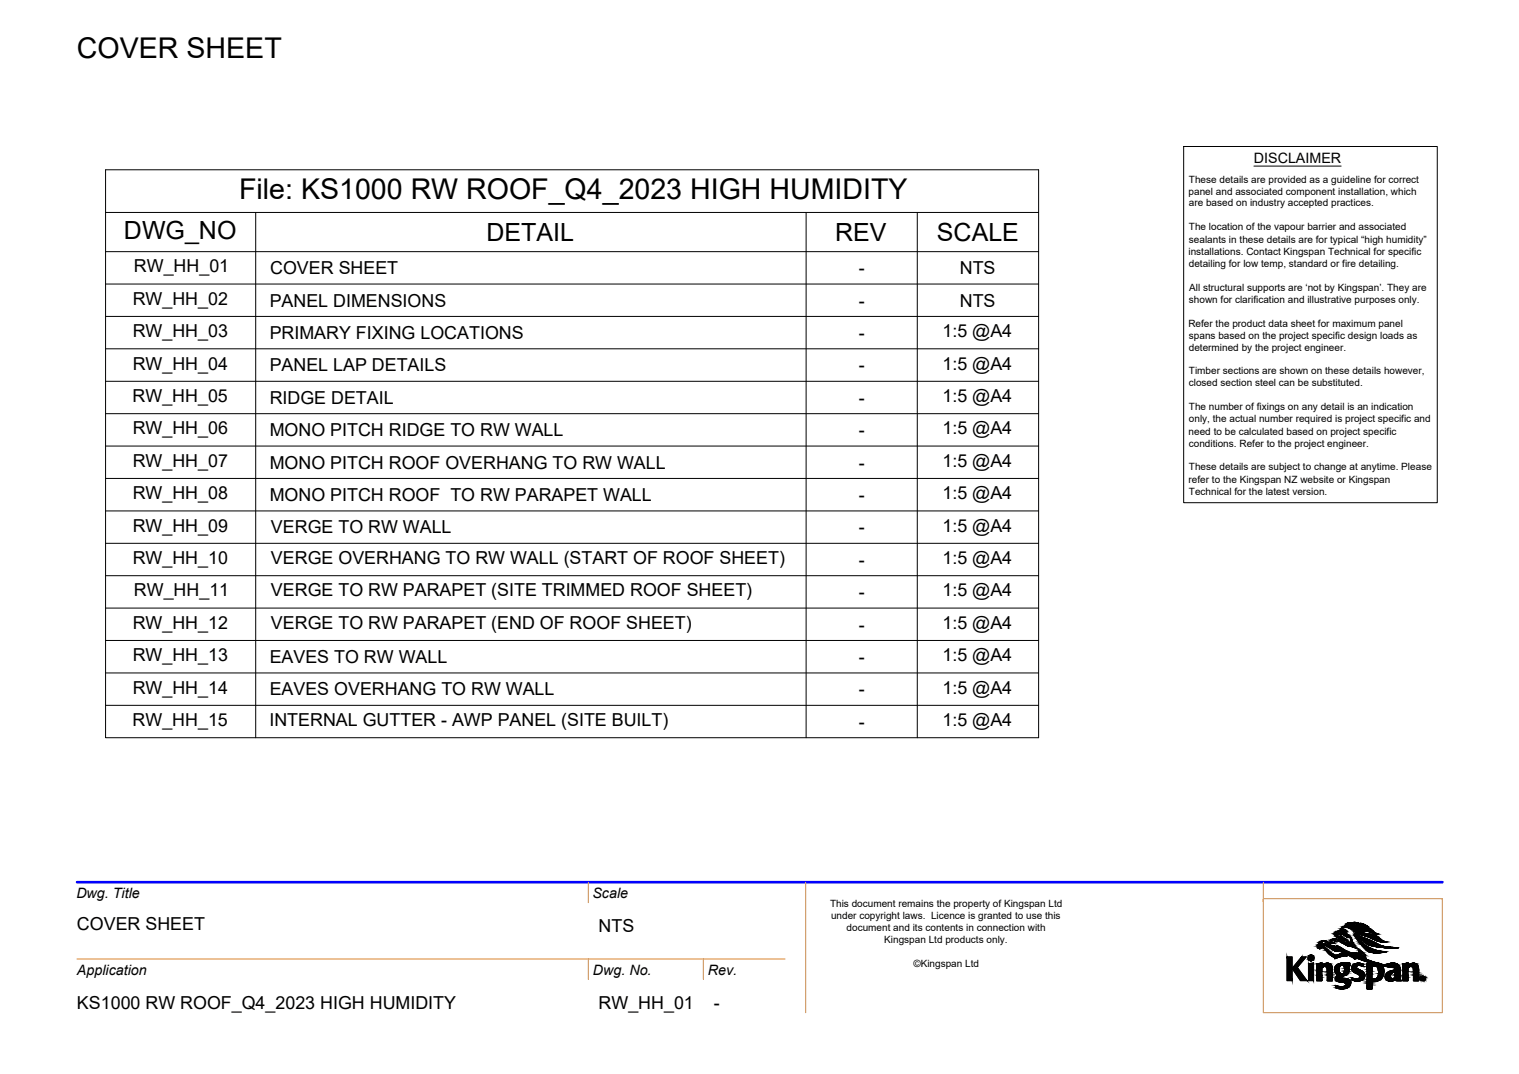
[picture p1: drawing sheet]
<svg xmlns="http://www.w3.org/2000/svg" width="297mm" height="210mm" viewBox="0 0 297 210" stroke-linecap="round" stroke-linejoin="round" font-family="sans-serif">
<defs><g id="words">
<g font-size="5.6">
<text x="15.1" y="11.4">COVER SHEET</text>
<text x="46.8" y="38.8">File: KS1000 RW ROOF_Q4_2023 HIGH HUMIDITY</text>
</g>
<g font-size="4.9">
<text x="24.2" y="46.6">DWG_NO</text>
<text x="95.2" y="47.1">DETAIL</text>
<text x="163.3" y="47.1">REV</text>
<text x="183.2" y="47.1">SCALE</text>
</g>
<g font-size="3.5">
<text x="26.2" y="53.2">RW_HH_01</text>
<text x="52.8" y="53.6">COVER SHEET</text>
<text x="167.9" y="53.6">-</text>
<text x="187.7" y="53.6">NTS</text>
<text x="26" y="59.6">RW_HH_02</text>
<text x="52.7" y="59.9">PANEL DIMENSIONS</text>
<text x="167.9" y="59.9">-</text>
<text x="187.7" y="59.9">NTS</text>
<text x="26" y="65.9">RW_HH_03</text>
<text x="184.3" y="65.9">1:5 @A4</text>
<text x="52.7" y="66.3">PRIMARY FIXING LOCATIONS</text>
<text x="167.9" y="66.3">-</text>
<text x="26" y="72.3">RW_HH_04</text>
<text x="52.7" y="72.6">PANEL LAP DETAILS</text>
<text x="167.9" y="72.6">-</text>
<text x="184.3" y="72.3">1:5 @A4</text>
<text x="25.9" y="78.6">RW_HH_05</text>
<text x="52.7" y="78.9">RIDGE DETAIL</text>
<text x="167.9" y="78.9">-</text>
<text x="184.3" y="78.6">1:5 @A4</text>
<text x="26" y="84.9">RW_HH_06</text>
<text x="52.8" y="85.3">MONO PITCH RIDGE TO RW WALL</text>
<text x="167.9" y="85.3">-</text>
<text x="184.3" y="84.9">1:5 @A4</text>
<text x="26" y="91.3">RW_HH_07</text>
<text x="52.8" y="91.6">MONO PITCH ROOF OVERHANG TO RW WALL</text>
<text x="167.9" y="91.6">-</text>
<text x="184.3" y="91.2">1:5 @A4</text>
<text x="26" y="97.6">RW_HH_08</text>
<text x="52.8" y="97.9">MONO PITCH ROOF TO RW PARAPET WALL</text>
<text x="167.9" y="97.9">-</text>
<text x="184.3" y="97.6">1:5 @A4</text>
<text x="26" y="103.9">RW_HH_09</text>
<text x="53" y="104.3">VERGE TO RW WALL</text>
<text x="167.9" y="104.3">-</text>
<text x="184.3" y="103.9">1:5 @A4</text>
<text x="26" y="110.3">RW_HH_10</text>
<text x="53" y="110.3">VERGE OVERHANG TO RW WALL (START OF ROOF SHEET)</text>
<text x="167.9" y="110.6">-</text>
<text x="184.3" y="110.3">1:5 @A4</text>
<text x="26.2" y="116.6">RW_HH_11</text>
<text x="53" y="116.6">VERGE TO RW PARAPET (SITE TRIMMED ROOF SHEET)</text>
<text x="167.9" y="116.9">-</text>
<text x="184.3" y="116.6">1:5 @A4</text>
<text x="26" y="122.9">RW_HH_12</text>
<text x="53" y="122.9">VERGE TO RW PARAPET (END OF ROOF SHEET)</text>
<text x="167.9" y="123.3">-</text>
<text x="184.3" y="122.9">1:5 @A4</text>
<text x="26" y="129.3">RW_HH_13</text>
<text x="52.7" y="129.6">EAVES TO RW WALL</text>
<text x="167.9" y="129.6">-</text>
<text x="184.3" y="129.3">1:5 @A4</text>
<text x="26" y="135.6">RW_HH_14</text>
<text x="52.7" y="135.9">EAVES OVERHANG TO RW WALL</text>
<text x="167.9" y="135.9">-</text>
<text x="184.3" y="135.6">1:5 @A4</text>
<text x="25.9" y="141.9">RW_HH_15</text>
<text x="52.7" y="141.9">INTERNAL GUTTER - AWP PANEL (SITE BUILT)</text>
<text x="167.9" y="142.3">-</text>
<text x="184.3" y="141.9">1:5 @A4</text>
<text x="15.1" y="181.7">COVER SHEET</text>
<text x="117.1" y="182.2">NTS</text>
<text x="15.1" y="197.2">KS1000 RW ROOF_Q4_2023 HIGH HUMIDITY</text>
<text x="117.1" y="197.2">RW_HH_01</text>
<text x="139.6" y="197.2">-</text>
</g>
<g font-size="2.8">
<text x="245.2" y="31.9">DISCLAIMER</text>
<text x="14.9" y="175.5">Dwg. Title</text>
<text x="115.9" y="175.5">Scale</text>
<text x="15.1" y="190.5">Application</text>
<text x="115.9" y="190.5">Dwg. No.</text>
<text x="138.4" y="190.5">Rev.</text>
</g>
<g font-size="2">
<text x="232.5" y="35.7">These details are provided as a guideline for correct</text>
<text x="232.4" y="38">panel and associated component installation, which</text>
<text x="232.5" y="40.4">are based on industry accepted practices.</text>
<text x="232.5" y="45">The location of the vapour barrier and associated</text>
<text x="232.5" y="47.4">sealants in these details are for typical “high humidity”</text>
<text x="232.4" y="49.8">installations. Contact Kingspan Technical for specific</text>
<text x="232.5" y="52.1">detailing for low temp, standard or fire detailing.</text>
<text x="232.5" y="59.1">shown for clarification and illustrative purposes only.</text>
<text x="232.6" y="56.8">All structural supports are ‘not by Kingspan’. They are</text>
<text x="232.4" y="63.8">Refer the product data sheet for maximum panel</text>
<text x="232.5" y="68.5">determined by the project engineer.</text>
<text x="232.5" y="66.2">spans based on the project specific design loads as</text>
<text x="232.5" y="75.5">closed section steel can be substituted.</text>
<text x="232.5" y="73.2">Timber sections are shown on these details however,</text>
<text x="232.5" y="80.2">The number of fixings on any detail is an indication</text>
<text x="232.5" y="82.6">only, the actual number required is project specific and</text>
<text x="232.4" y="84.9">need to be calculated based on project specific</text>
<text x="232.5" y="87.3">conditions. Refer to the project engineer.</text>
<text x="232.4" y="94.3">refer to the Kingspan NZ website or Kingspan</text>
<text x="232.5" y="91.9">These details are subject to change at anytime. Please</text>
<text x="232.5" y="96.7">Technical for the latest version.</text>
<text x="162.3" y="177.3">This document remains the property of Kingspan Ltd</text>
<text x="162.5" y="179.7">under copyright laws. Licence is granted to use this</text>
<text x="165.6" y="182">document and its contents in connection with</text>
<text x="172.9" y="184.3">Kingspan Ltd products only.</text>
<text x="178.6" y="189">©Kingspan Ltd</text>
</g>
</g></defs>
<!-- layer: 0 -->
<g fill="none" stroke="#000" stroke-width=".2">
<path d="M251.7 187h1v4.7h-1zM254.5 187h.9l-1.7 2.1 1.9 2.6h-1.3l-1.6-2.4zM255.9 188.4l1-.2v3.5h-1zM257.5 188.4l1-.2v.5a1.22 1.22 0 0 1 1.6-.3 1.22 1.22 0 0 1 .5 1.5v1.8l-1-.1a5.4 5.4 0 0 0-.3-2.6l-.3-.1-.5 .2v2.6h-1zM257.7 184.7l.1-.1a.46 .46 0 0 0 .1 .5 .46 .46 0 0 0 .5 .1 .45 .45 0 0 1-.6 .1 .45 .45 0 0 1-.1-.6zM258.1 184.1a1.36 1.36 0 0 1 1.9 .3l.1-.2a.9 .9 0 0 1 1.1-.7l.7 .3a.84 .84 0 0 0-.7-.8l-.2-.6 .4 .5-.3-.7 1-.4 .1-.3 .5-.3a1.46 1.46 0 0 1 1.5-.9l-.8 .6-.8 .4-.4 .5a.77 .77 0 0 1 1.2 .2v.1a1.26 1.26 0 0 0-1.2-.2l-.8 .4 .2 .1-.2 .2 .4 .5 .4-.2 .1 .1a.78 .78 0 0 1 .1 1l1.1 .6-.4-1.1 1.3 1.4-.3-1.8 .1 .4a3.1 3.1 0 0 0 1.1 1.8l.1 .1-1.8-.5-2.4-1.3h-.3l.4 .4h-.2a.4 .4 0 0 0-.3-.3 .4 .4 0 0 0-.4 .2l.1 .3 .5 .1a.59 .59 0 0 0-.9 .3 .39 .39 0 0 0 .6 .4l-.3-.2 1.2 .4-.1-.3a6.5 6.5 0 0 0 3.1 2.1l.4 .3 1.1-.5 .9-.2-.1 .3 .4 .6 2.4 .8 3.5 .9a29.3 29.3 0 0 1-8-1.9l-.4 .1-.2-.3-1-.4-.2 .1-1 .1-1.4 .5v-.2a7.4 7.4 0 0 1-2.2-2l-.2-.2a.53 .53 0 0 1-.8-.1 .53 .53 0 0 1 .2-.8zM258.2 184.2l.1 .7a.4 .4 0 0 1-.3-.3 .4 .4 0 0 1 .2-.4zM258.5 184.1a1.42 1.42 0 0 1 1.6 .8l.4 .3-1.4-.8-.6 .3zM258.8 184.8l.4-.1 1.7 1.1h.5l-.1 .1h.3l.3-.3 .8 .6-1.7 .5-.9-.5-1.4-1.3zM260.7 185.1l.1-.1 .4 .1zM261.2 188.8a1.73 1.73 0 0 1 1.6-.6h1.2v.6l-.5-.1a1.29 1.29 0 0 1 .1 1.6 1.29 1.29 0 0 1-1.6 .4l-.1 .3 .1 .1a2.58 2.58 0 0 1 2.1 .7 1.43 1.43 0 0 1-1.9 1.5 .76 .76 0 0 1-1.1-.7l1.2 .2a.65 .65 0 0 0 .9-.6 2.03 2.03 0 0 0-1.6-.4h-.1a.56 .56 0 0 1-.4-.5 .56 .56 0 0 1 .3-.5l.2-.3a1.16 1.16 0 0 1-.4-1.7zM261.8 185a4.4 4.4 0 0 0 3.3 1.2l.1 .1-.3 .3a.82 .82 0 0 0 .8-1.1l1 .8-1.5 .6a.31 .31 0 0 1-.5 0l-2-1.1z"/>
<path d="M262.1 188.8a.52 .52 0 0 1 .6-.1 .52 .52 0 0 1 .2 .6 .72 .72 0 0 1-.6 1 1.15 1.15 0 0 1-.2-1.5zM262.1 182.3l.4-.2 .7 .1v.1l-.2 .1a.88 .88 0 0 1 .8 .7l-.8-.6 .5 .7-.9-.5-.7-.1zM262.1 183.6l.1 .3zM262.7 183.4h.1a.47 .47 0 0 1-.2 .6zM262.9 181.2a2.42 2.42 0 0 0 1.6-.8l.4-.1 .7 .1a1.32 1.32 0 0 0-1.2 .5zM263.4 184l.7 .8-.3-.1zM263.6 181.3a3.2 3.2 0 0 0 2.1-.8 2.49 2.49 0 0 1 1.7 .6h-.3a3.8 3.8 0 0 0-2.4 .3zM264.2 181.5l.8 .1a3 3 0 0 1 3.4 .3l1.1 .7h-.4a9.4 9.4 0 0 0-3.8-.7zM264.6 188.6a1.6 1.6 0 0 1 1.9-.1l.1 .4-.1-.1a.71 .71 0 0 0-1.2 .3l1 .7a1.1 1.1 0 0 1 .5 1.4 1.1 1.1 0 0 1-1.4 .5 .79 .79 0 0 1-1.1-.6 1.1 1.1 0 0 0 1.6-.3l-.1-.2-.6-.3a1.06 1.06 0 0 1-.9-1zM264.8 182l.7 .2a8 8 0 0 1 4.7 1.5l1 .4a2.99 2.99 0 0 1-1.9-.2l-1.4-.6a9.4 9.4 0 0 1-3.1-1.3zM264.9 182.7a7.7 7.7 0 0 0 6.2 3.3 6.2 6.2 0 0 1-3.7-.2 9.9 9.9 0 0 1-2.5-3.1zM264.9 182.4l3.1 1.4a8.6 8.6 0 0 0 5.4 1.4h.1a16.4 16.4 0 0 1-6.2-.7l-1.1-.8z"/>
<path d="M267.3 188.4l1-.2v.3a1.43 1.43 0 0 1 2.1 .3l.1 .2a1.99 1.99 0 0 1-1.3 2.7h-.7l-.1-.5a.76 .76 0 0 0 1.1-.7v-1.2a.58 .58 0 0 0-.6-.5 .58 .58 0 0 0-.6 .4v4h-1zM271.2 188.5a2.18 2.18 0 0 1 2.4 .3l.2 .5v1.2a1.17 1.17 0 0 0 .3 1.2h-.7a.5 .5 0 0 1-.6-.2 .5 .5 0 0 1 0-.6v-.8a.65 .65 0 0 0-.8 .3 .65 .65 0 0 0 .3 .9l.4-.1v.4a1.13 1.13 0 0 1-1.8-.8 1.86 1.86 0 0 1 1.8-1.2 .69 .69 0 0 0-.2-.8 .69 .69 0 0 0-.8 0l-.6 .1zM274.3 188.4l1-.2v.5a1.18 1.18 0 0 1 1.5-.4 1.18 1.18 0 0 1 .6 1.4v2l-1-.1a5.4 5.4 0 0 0-.2-2.6 .64 .64 0 0 0-.9 .1v2.6h-1zM278 191h.4l-.1 .2 .2 .3-.3-.3v.3h-.2zM278.1 191l.2 .1-.1 .1h-.1z"/>
<circle cx="256.4" cy="187.2" r=".57"/>
<circle cx="278.2" cy="191.2" r=".39"/>
<circle cx="278.2" cy="191.2" r=".43"/>
</g>
<g fill="#000" stroke="#000" stroke-width=".2">
<path d="M256 186.8h.8zM256.2 187.8h.3zM256.3 186.7h.2zM255.9 188.4l1-.2v.2zM257.7 188.3h.8zM258 185.4h.1zM258 185.4h.2zM258.2 184.9h.1zM258.3 185.2h.1zM258.4 188.2h.1zM258.8 183.8h.1zM259.1 184.5h.1z"/>
<path d="M259.5 188.2h.2zM260.7 184.3h.3zM260.8 184.4h.1zM260.9 183.4h.2zM261.1 182.2h.4zM261.2 182.4h.4zM261.1 185.8h.1zM261.3 185.9h.3zM261.8 181.9h.4zM261.9 182.6h.1zM262.1 188.3h1.9zM262.1 183.9h.1z"/>
<path d="M262.1 190.7h.6zM262.2 182.6h.8zM262.2 182.9h.1zM262.3 190.7h.2zM262.3 181.5h.1zM262.3 190.7h.1zM262.4 181.7h.6zM262.5 182.1h.1zM262.6 182.7h.5zM262.6 184h.1zM262.5 181.3l.1-.1zM262.6 181.2h.2z"/>
<path d="M262.9 184.5h.5zM262.9 181.2h.1zM262.9 184.3h.1zM263 182.3h.2zM263.3 186.8h.1zM263.3 182h.1zM263.3 184.8h1zM263.4 183.1h.1zM263.5 184.9h.9zM263.6 181.3h1.5zM263.6 188.7h.4zM263.9 181.3h1.2z"/>
<path d="M263.9 180.3h.3zM264 181.4h.5zM264 180.3h.2zM264.8 187.4h.2zM264.9 181.6h3.1zM264.7 180.3h.4zM265 181.6h3zM264.9 187h.2zM265 186.2h.2zM265.3 181.9h3.1zM265.3 191.3h1.4zM265.4 180.4h.2z"/>
<path d="M265.5 181.9h2.9zM265.4 188.2h.5zM265.8 181.9h.2zM265.9 180.5h.3zM266.1 181.9h2.4zM266.3 188.8h.3zM266.3 184.9h.8zM266.6 181.2h.6zM266.7 186.6h.3zM267.1 181.1h.4zM267.2 181.1h.3zM267.3 181.1h.2z"/>
<path d="M267.3 193.2h1zM267.3 188.4h1zM267.3 181.1h.1zM267.5 184.6h2.2zM267.6 188.3h.7zM268.7 186.2h.7zM268.9 182.5h.5zM269.1 182.6h.3zM269.2 188.9h1.2zM269.7 186.2h.1zM270.4 184.1h.5zM271.1 188.8h.2z"/>
<path d="M271.4 190h2.4zM271.8 185.2h1zM271.9 191.8h.1zM272.2 188.2h.3zM272.7 189.6h1.1zM272.5 191.2h.2zM272.8 189.6h1zM272.9 189.2h.3zM273 189.2h.3zM273.2 189.2h.1zM274.5 188.3h.8zM275.2 188.2h.1z"/>
<path d="M276.4 188.2h.1zM278 191.4h.2zM278 191.4h.1zM278 191.6h.4zM278.1 191h.1zM278 191h.1zM278 191.2h.1zM278 190.8h.4zM278 190.8h.2zM278.3 191.4h.1zM278.2 191.2h.1zM278.3 191.2h.1z"/>
<path d="M278.2 191.6h.2zM278.3 191.6l.1-.1z"/>
<path d="M251.7 187l1 4.7v-4.7zM251.7 187l1 4.7h-1z"/>
<path d="M252.8 189.1l1 .2-.1-.2zM252.8 189.1l1 .2h-1.1z"/>
<path d="M252.7 189.3l2.9 2.4-1.8-2.4zM252.7 189.3l2.9 2.4h-1.3z"/>
<path d="M254.5 187l-.8 2.1 1.7-2.1zM254.5 187l-.8 2.1h-.9z"/>
<path d="M256.2 187.8h.3zM256.3 187.8h.2z"/>
<path d="M256.3 186.7h.2zM256.3 186.7h.2z"/>
<path d="M256.3 186.7h.3zM256.1 186.7h.5z"/>
<path d="M256.1 187.7h.5zM256.1 187.7l.4 .1z"/>
<path d="M256.1 186.7h.5zM256.1 186.7h.5z"/>
<path d="M256.1 186.7h.6zM256 186.7h.7z"/>
<path d="M256.1 187.7h.5zM256.1 187.7h.5z"/>
<path d="M256 186.7l.7 .1zM256 186.7l.7 .1z"/>
<path d="M256 186.8h.8zM256 186.8h.8zM255.9 186.8h.9z"/>
<path d="M256 187.7h.7zM256 187.7h.6z"/>
<path d="M256 187.6h.8zM256 187.6l.7 .1z"/>
<path d="M255.9 186.8l.9 .1zM255.9 186.8l.9 .1h-.9z"/>
<path d="M255.9 187.6h.9zM255.9 187.6h.9z"/>
<path d="M255.9 186.9l1 .1zM255.9 186.9l1 .1z"/>
<path d="M255.9 187.6h.9zM255.9 187.6h.9z"/>
<path d="M255.9 188.4l1 3.3v-3.3zM255.9 188.4l1 3.3h-1z"/>
<path d="M255.8 187h1.1zM255.8 187h1.1z"/>
<path d="M255.8 187.4l1 .2 .1-.2zM255.8 187.4l1 .2h-.9z"/>
<path d="M255.8 187l1.1 .2v-.2zM255.8 187l1.1 .2h-1.1z"/>
<path d="M255.8 187.3l1.1 .1zM255.8 187.3l1.1 .1z"/>
<path d="M255.8 187.4h1.1zM255.8 187.4h1.1z"/>
<path d="M255.8 187.2h1.1zM255.8 187.2h1.1z"/>
<path d="M255.8 187.2l1.1 .1v-.1zM255.8 187.2l1.1 .1h-1.1z"/>
<path d="M257.5 188.5h1zM257.5 188.5h1z"/>
<path d="M257.5 188.7h1zM257.5 188.7h1z"/>
<path d="M257.5 188.9h1.6zM257.5 188.9h1.6z"/>
<path d="M257.5 189.2h1zM257.5 189.2h1z"/>
<path d="M257.5 191.7h1zM257.5 191.7h1z"/>
<path d="M257.5 191.7h1zM257.5 191.7h1z"/>
<path d="M257.8 185.2h.4zM257.8 185.2h.4z"/>
<path d="M257.7 184.7l.1 .1zM257.7 184.7l.1 .1h-.2z"/>
<path d="M257.6 184.8h.2zM257.6 184.8h.2zM257.6 184.8h.2zM257.6 184.8h.2z"/>
<path d="M257.6 184.8l.2 .1zM257.6 184.8l.2 .1z"/>
<path d="M257.6 184.9l.2 .1zM257.6 184.9l.2 .1h-.2z"/>
<path d="M257.6 185l.2 .1zM257.6 185l.2 .1z"/>
<path d="M257.6 185.1h.3zM257.6 185.1h.3z"/>
<path d="M257.7 185.1h.2zM257.7 185.1h.2z"/>
<path d="M257.9 184.9h.8zM257.9 184.9h.8z"/>
<path d="M257.7 185.1l.2 .1zM257.7 185.1l.2 .1z"/>
<path d="M257.7 185.2h.3zM257.7 185.2h.3z"/>
<path d="M258 185h.8zM258 185h.8z"/>
<path d="M258 185h.6zM258 185h.6z"/>
<path d="M257.7 185.2h.5zM257.7 185.2h.5z"/>
<path d="M258.2 185.2h.2zM258.2 185.2h.2z"/>
<path d="M258 185.4h.2zM258 185.4h.2z"/>
<path d="M257.9 185.4h.3zM257.9 185.4h.3z"/>
<path d="M258.1 184.2l.1 .1zM258.1 184.2l.1 .1h-.1z"/>
<path d="M258.1 184.3l.1 .1zM258.1 184.3l.1 .1z"/>
<path d="M258.1 184.4l.1 .1zM258.1 184.4l.1 .1z"/>
<path d="M258 184.5l.2 .1zM258 184.5l.2 .1h-.2zM258 184.6h.2zM258 184.6h.2z"/>
<path d="M258 184.6l.3 .1zM258 184.6l.3 .1h-.3z"/>
<path d="M258 184.7h.3zM258 184.7h.3z"/>
<path d="M258 184.7l.3 .1zM258 184.7l.3 .1z"/>
<path d="M258 184.8h.3zM258 184.8h.3z"/>
<path d="M257.9 185.3h.4zM257.9 185.3l.3 .1z"/>
<path d="M258.1 184.8l.2 .1zM258.1 184.8l.2 .1z"/>
<path d="M258.1 184.9h.2zM258.1 184.9h.2z"/>
<path d="M257.8 185.3h.5zM257.8 185.3h.5z"/>
<path d="M258.2 185.1l.2 .1zM258.2 185.1l.2 .1z"/>
<path d="M257.9 184.5l.5 .1zM257.9 184.5l.5 .1z"/>
<path d="M258.3 185.2h.1zM258.3 185.2h.1z"/>
<path d="M258.3 185.2h.1zM258.2 185.2h.2z"/>
<path d="M257.8 185.2l.6 .1zM257.8 185.2l.6 .1z"/>
<path d="M257.8 185.3h.6zM257.8 185.3h.6z"/>
<path d="M257.8 185.3h.6zM257.8 185.3h.5z"/>
<path d="M257.9 184.4h.5zM257.9 184.4h.5z"/>
<path d="M257.9 184.4l.5 .1v-.1zM257.9 184.4l.5 .1h-.5z"/>
<path d="M257.8 184.6h.6zM257.8 184.6h.6z"/>
<path d="M257.8 184.6l.7 .1zM257.8 184.6l.7 .1z"/>
<path d="M258 184.2l.4 .2 .1-.2zM258 184.2l.4 .2h-.5z"/>
<path d="M258 184.1h.5zM258 184.1l.5 .1zM258 184.2h.5zM258 184.2h.5z"/>
<path d="M257.9 184.7h.7zM257.9 184.7h.7z"/>
<path d="M258.1 185.1h.4zM258.1 185.1h.3z"/>
<path d="M258.4 188.2h.1zM258.3 188.2h.2z"/>
<path d="M258.3 188.2h.2zM258.2 188.2h.3z"/>
<path d="M258.2 188.2h.3zM258.1 188.2h.4z"/>
<path d="M258.1 188.2l.4 .1zM257.8 188.3h.7z"/>
<path d="M257.8 188.3h.7zM257.7 188.3h.8zM257.6 188.3h.9z"/>
<path d="M257.6 188.3l.9 .1zM257.5 188.4h1zM257.5 188.4h1zM257.5 188.4h1z"/>
<path d="M257.5 188.4h1zM257.5 188.4h1z"/>
<path d="M257.5 188.4h1zM257.5 188.4h1z"/>
<path d="M257.5 188.4l1 .1zM257.5 188.4l1 .1z"/>
<path d="M257.5 188.5l1 .1v-.1zM257.5 188.5l1 .1h-1zM257.5 188.6h1zM257.5 188.6h1z"/>
<path d="M257.5 188.6h1zM257.5 188.6h1z"/>
<path d="M257.5 188.6l1 .1zM257.5 188.6l1 .1z"/>
<path d="M258.5 188.7h1.9zM258.5 188.7h1.9z"/>
<path d="M257.5 189.1l1 .1zM257.5 189.1l1 .1z"/>
<path d="M257.5 189.2h1zM257.5 189.2h1z"/>
<path d="M257.5 189.2l1 .1zM257.5 189.2l1 .1z"/>
<path d="M257.5 189.3l1 .1v-.1zM257.5 189.3l1 .1h-1z"/>
<path d="M257.5 189.4l1 .1v-.1zM257.5 189.4l1 .1h-1z"/>
<path d="M257.5 189.5l1 .1v-.1zM257.5 189.5l1 .1h-1z"/>
<path d="M257.5 189.6l1 .2v-.2zM257.5 189.6l1 .2h-1z"/>
<path d="M257.5 189.8l1 .8v-.8zM257.5 189.8l1 .8h-1z"/>
<path d="M257.5 190.6h1zM257.5 190.6h1z"/>
<path d="M257.5 190.6l1 .4v-.4zM257.5 190.6l1 .4h-1z"/>
<path d="M257.5 191l1 .1v-.1zM257.5 191l1 .1h-1z"/>
<path d="M257.5 191.1l1 .2v-.2zM257.5 191.1l1 .2h-1z"/>
<path d="M257.5 191.3h1zM257.5 191.3h1z"/>
<path d="M257.5 191.3l1 .1v-.1zM257.5 191.3l1 .1h-1zM257.5 191.4h1zM257.5 191.4h1z"/>
<path d="M257.5 191.4l1 .1v-.1zM257.5 191.4l1 .1h-1z"/>
<path d="M257.5 191.5h1zM257.5 191.5h1z"/>
<path d="M257.5 191.5l1 .1zM257.5 191.5l1 .1z"/>
<path d="M257.5 191.6h1zM257.5 191.6h1z"/>
<path d="M257.5 191.6l1 .1zM257.5 191.6l1 .1z"/>
<path d="M258.1 184.1h.4zM258.1 184.1h.4z"/>
<path d="M258.1 185.1h.4zM258.1 185.1h.4z"/>
<path d="M257.5 189.1h1zM257.5 189.1h1z"/>
<path d="M258 185.1h.6zM258 185.1h.5z"/>
<path d="M258.2 184l.4 .1zM258.1 184.1h.5z"/>
<path d="M258.1 184.1h.5zM258.1 184.1h.4zM258.1 184.1h.4zM258.1 184.1h.4z"/>
<path d="M258 185.1h.6zM258 185.1h.6z"/>
<path d="M258.3 184h.3zM258.2 184h.4z"/>
<path d="M258.6 185h.3zM258.6 185h.3z"/>
<path d="M258 185l.6 .1zM258 185l.6 .1z"/>
<path d="M258 185.1h.6zM258 185.1h.6z"/>
<path d="M258.4 184h.2zM258.4 184h.3z"/>
<path d="M258.4 184h.2zM258.3 184h.3z"/>
<path d="M258.7 184.7h.3zM258.7 184.7h.3z"/>
<path d="M257.9 184.9h.8zM257.9 184.9h.8z"/>
<path d="M258.4 184h.3zM258.4 184h.3z"/>
<path d="M258.4 184h.3zM258.4 184h.3z"/>
<path d="M257.9 184.9h.8zM257.9 184.9h.8z"/>
<path d="M257.9 184.9h.9zM257.9 184.9h.9z"/>
<path d="M257.9 184.8h.8zM257.9 184.8l.8 .1z"/>
<path d="M257.9 184.9l.9 .1zM257.9 184.9l.9 .1z"/>
<path d="M257.5 189l1 .1 .3-.1zM257.5 189l1 .1h-1z"/>
<path d="M257.5 188.9h1.3zM257.5 188.9l1.3 .1z"/>
<path d="M257.9 184.8h.9zM257.9 184.8h.9z"/>
<path d="M257.9 184.8h.9zM257.9 184.8h.8z"/>
<path d="M258 185h.9zM258 185h.9z"/>
<path d="M258.9 184.5h.2zM258.9 184.5h.2z"/>
<path d="M257.9 184.7h1zM257.9 184.7l.9 .1z"/>
<path d="M258.6 185l.3 .1zM258.6 185l.3 .1z"/>
<path d="M257.5 188.9h1.4zM257.5 188.9h1.3z"/>
<path d="M258.6 184.7h.3zM258.6 184.7h.3z"/>
<path d="M258.6 185.1h.3zM258.6 185.1h.3z"/>
<path d="M258.7 185.1l.3 .1zM258.7 185.1l.3 .1z"/>
<path d="M258.8 183.8h.2zM258.6 183.8h.4z"/>
<path d="M258.7 184.7h.2zM258.7 184.7h.2z"/>
<path d="M258.7 184.7h.3zM258.7 184.7h.2z"/>
<path d="M257.5 188.9h1.5zM257.5 188.9h1.6z"/>
<path d="M257.5 188.9h1.5zM257.5 188.9h1.4z"/>
<path d="M258.6 183.8h.5zM258.6 183.8h.5z"/>
<path d="M258.8 185.2h.2zM258.8 185.2h.2z"/>
<path d="M258.8 185.2l.4 .1zM258.8 185.2l.4 .1z"/>
<path d="M258.6 183.8l.5 .1zM258.5 183.9h.6z"/>
<path d="M258.9 184.5h.3zM258.8 184.5h.4z"/>
<path d="M258.5 183.9h.7zM258.5 183.9h.7z"/>
<path d="M259.1 184.4h.1zM259 184.4h.2z"/>
<path d="M258.5 183.9h.8zM258.5 183.9h.8z"/>
<path d="M259 184.4h.2zM259 184.4h.2z"/>
<path d="M258.9 185.3h.3zM258.9 185.3h.3z"/>
<path d="M258.9 185.3l.4 .1zM258.9 185.3l.4 .1z"/>
<path d="M258.8 184.5l.7 .1zM258.8 184.5l.7 .1h-.8z"/>
<path d="M259 184.4l.2 .1zM258.9 184.5h.3z"/>
<path d="M258.9 184.5h.3zM258.9 184.5h.3z"/>
<path d="M258.4 183.9l.9 .1zM258.4 183.9l.9 .1z"/>
<path d="M259 185.4l.4 .1zM259 185.4l.4 .1z"/>
<path d="M258.4 184h1zM258.4 184h1z"/>
<path d="M258.7 184h.7zM258.7 184h.7z"/>
<path d="M258.8 184h.6zM258.8 184h.6z"/>
<path d="M259 184h.5zM259 184h.5z"/>
<path d="M259.1 185.5h.4zM259.1 185.5h.4z"/>
<path d="M259.1 184l.5 .1zM259.1 184l.5 .1z"/>
<path d="M258.7 184.6l.8 .1zM258.7 184.6l.8 .1z"/>
<path d="M258.7 184.7h.9zM258.7 184.7h.9z"/>
<path d="M259.2 185.5l.4 .2-.1-.2zM259.2 185.5l.4 .2h-.3z"/>
<path d="M259 184.7h.6zM259 184.7h.6z"/>
<path d="M259 184.7h.6zM259 184.7h.6z"/>
<path d="M259.3 184.1h.3zM259.3 184.1h.3z"/>
<path d="M259.1 184.7h.5zM259.1 184.7h.5z"/>
<path d="M259.1 184.7h.5zM259.1 184.7h.5z"/>
<path d="M259.3 184.1l.5 .1zM259.3 184.1l.5 .1zM259.5 184.2h.3zM259.5 184.2h.3z"/>
<path d="M259.2 184.7l.6 .1zM259.2 184.7l.6 .1zM259.3 184.8h.5zM259.3 184.8h.5z"/>
<path d="M259.3 185.7l.4 .1zM259.3 185.7l.4 .1z"/>
<path d="M259.5 188.2h.2zM259.4 188.2h.3z"/>
<path d="M259.3 185.8l.5 .1zM259.3 185.8l.5 .1z"/>
<path d="M259.4 188.2l.4 .1zM259.3 188.3h.5z"/>
<path d="M259.5 184.2l.5 .2-.2-.2zM259.5 184.2l.5 .2h-.3z"/>
<path d="M259.3 184.8l.7 .1zM259.3 184.8l.7 .1z"/>
<path d="M259.4 185.9l.6 .1-.2-.1zM259.4 185.9l.6 .1h-.5z"/>
<path d="M259.3 188.3h.6zM259.2 188.3h.7z"/>
<path d="M259.2 188.3h.8zM259.1 188.3h.9z"/>
<path d="M259.7 184.4h.3zM259.7 184.4h.3z"/>
<path d="M259.7 184.4h.3zM259.7 184.4h.3z"/>
<path d="M259.5 184.9l.6 .1zM259.5 184.9l.6 .1z"/>
<path d="M259.1 188.3l1 .1zM259 188.4h1.1z"/>
<path d="M259.5 186h.5zM259.5 186h.5z"/>
<path d="M259.5 186l.6 .2zM259.5 186l.6 .2z"/>
<path d="M259 188.4h1.1zM258.9 188.4h1.2z"/>
<path d="M258.9 188.4l1.3 .1zM258.8 188.5h1.4z"/>
<path d="M259.6 185l.9 .2-.4-.2zM259.6 185l.9 .2h-.5z"/>
<path d="M259.6 186.2h.6zM259.6 186.2h.6z"/>
<path d="M259.8 184.6h.3zM259.8 184.6h.3z"/>
<path d="M259.8 184.6l.4 .1zM259.8 184.6l.4 .1z"/>
<path d="M260.1 184.9h.2zM260.1 184.9h.2z"/>
<path d="M259.8 184.5h.4zM259.8 184.5l.3 .1z"/>
<path d="M259.9 184.7h.3zM259.9 184.7h.3z"/>
<path d="M260 184.7l.2 .1zM260 184.7l.2 .1z"/>
<path d="M259.7 186.2l.7 .1zM259.7 186.2l.7 .1h-.6z"/>
<path d="M259.7 184.4h.5zM259.7 184.4l.5 .1z"/>
<path d="M260 184.8h.2zM260 184.8h.2z"/>
<path d="M258.8 188.5h1.4zM258.7 188.5h1.5z"/>
<path d="M260 184.4h.2zM260 184.4h.2z"/>
<path d="M260 184.8l.3 .1zM260 184.8l.3 .1z"/>
<path d="M258.7 188.5l1.6 .1-.1-.1zM258.5 188.6l.2-.1 1.6 .1z"/>
<path d="M260.3 183.7h.2zM260.3 183.7h.2z"/>
<path d="M260 184.4h.3zM260 184.4h.2zM260 184.4h.2zM260 184.4h.2z"/>
<path d="M260.3 185.1h.2zM260.3 185.1h.2z"/>
<path d="M260 184.3h.3zM260 184.3l.3 .1z"/>
<path d="M260.1 184.9l.4 .1zM260.1 184.9l.4 .1z"/>
<path d="M258.5 188.6h1.8zM258.5 188.6h1.8z"/>
<path d="M258.5 188.6l1.9 .1zM258.5 188.6l1.9 .1z"/>
<path d="M257.5 188.7l2.9 .1v-.1zM257.5 188.7l2.9 .1h-2.9zM257.5 188.8h2.9zM257.5 188.8h2.9z"/>
<path d="M260.2 183.9l.2 .1zM260.2 183.9l.2 .1z"/>
<path d="M260.2 184h.2zM260.2 184h.2z"/>
<path d="M260.2 184l.2 .1zM260.2 184l.2 .1z"/>
<path d="M260.2 184.1h.2zM260.2 184.1h.2z"/>
<path d="M260 184.3h.4zM260 184.3h.3z"/>
<path d="M260.4 186.8h2.6zM260.4 186.8h2.6z"/>
<path d="M260.2 183.9h.2zM260.2 183.9h.2z"/>
<path d="M259.8 186.3h.6zM259.8 186.3h.6z"/>
<path d="M260.2 183.8h.2zM260.2 183.8l.2 .1zM260.2 183.9h.2zM260.2 183.9h.2z"/>
<path d="M260 184.3h.4zM260 184.3h.4z"/>
<path d="M259.8 186.3l.8 .2zM259.8 186.3l.8 .2h-.7z"/>
<path d="M257.5 188.8l3 .1-.1-.1zM257.5 188.8l3 .1h-3z"/>
<path d="M260.2 184.1h.3zM260.2 184.1h.3z"/>
<path d="M260.4 185.2h.5zM260.4 185.2h.5z"/>
<path d="M260.2 183.8h.3zM260.2 183.8h.2z"/>
<path d="M260.2 184.1l.3 .1zM260.2 184.1l.3 .1z"/>
<path d="M260.4 184.8h.1zM260.4 184.8h.1z"/>
<path d="M260.3 185l.2 .1zM260.3 185l.2 .1z"/>
<path d="M259.1 188.9h1.4zM259.1 188.9h1.4z"/>
<path d="M259.1 188.9h1.4zM259.1 188.9h1.4z"/>
<path d="M259.2 188.9h1.3zM259.2 188.9h1.3z"/>
<path d="M260.3 183.8h.2zM260.3 183.8h.2z"/>
<path d="M260.2 184.2h.3zM260.1 184.2h.4z"/>
<path d="M259.3 188.9l1.2 .1zM259.3 188.9l1.2 .1z"/>
<path d="M259.3 189h1.2zM259.3 189h1.2z"/>
<path d="M259.4 189l1.1 .1zM259.4 189l1.1 .1z"/>
<path d="M260.4 184.8l.3 .1zM260.4 184.8l.3 .1z"/>
<path d="M259.4 189.1l1.1 .1zM259.4 189.1l1.1 .1z"/>
<path d="M260.3 183.7h.2zM260.3 183.7l.2 .1z"/>
<path d="M260.1 184.2h.4zM260.1 184.2h.4z"/>
<path d="M260.1 184.2h.6zM260.1 184.2h.6z"/>
<path d="M260.3 185.1h.2zM260.3 185.1h.2z"/>
<path d="M260.5 185.1h.3zM260.5 185.1h.3z"/>
<path d="M259.4 189.2l1.1 .1v-.1zM259.4 189.2l1.1 .1h-1z"/>
<path d="M259.5 189.3l1.1 .1zM259.5 189.3l1.1 .1z"/>
<path d="M259.6 191.7h.9zM259.6 191.7h1z"/>
<path d="M259.5 189.4l1.1 .1v-.1zM259.5 189.4l1.1 .1h-1.1z"/>
<path d="M259.5 189.5l1.1 .1zM259.5 189.5l1.1 .1z"/>
<path d="M259.6 189.6h1zM259.6 189.6h1z"/>
<path d="M259.6 189.6h1zM259.6 189.6h1z"/>
<path d="M259.6 189.6h1zM259.6 189.6h1zM259.6 189.6h1zM259.6 189.6h1z"/>
<path d="M259.6 189.6l1 .1zM259.6 189.6l1 .1z"/>
<path d="M259.6 189.7h1zM259.6 189.7h1z"/>
<path d="M259.6 189.7l1 .1zM259.6 189.7l1 .1z"/>
<path d="M259.6 189.8l1 .1v-.1zM259.6 189.8l1 .1h-1zM259.6 189.9h1zM259.6 189.9h1z"/>
<path d="M259.6 189.9l1 .2v-.2zM259.6 189.9l1 .2h-1z"/>
<path d="M259.6 190.1l1 .1zM259.6 190.1l1 .1z"/>
<path d="M259.6 190.2l1 .2v-.2zM259.6 190.2l1 .2h-1z"/>
<path d="M259.6 190.4l1 .1zM259.6 190.4l1 .1z"/>
<path d="M259.6 190.5l1 .2v-.2zM259.6 190.5l1 .2h-1z"/>
<path d="M259.6 190.7l1 .3v-.3zM259.6 190.7l1 .3h-1z"/>
<path d="M259.6 191l1 .1zM259.6 191l1 .1z"/>
<path d="M259.6 191.1l1 .2v-.2zM259.6 191.1l1 .2h-1z"/>
<path d="M259.6 191.3l1 .1zM259.6 191.3l1 .1z"/>
<path d="M259.6 191.4l1 .1v-.1zM259.6 191.4l1 .1h-1z"/>
<path d="M259.6 191.5l1 .1zM259.6 191.5l1 .1z"/>
<path d="M259.6 191.6h1zM259.6 191.6h1z"/>
<path d="M259.6 191.6h1zM259.6 191.6h1z"/>
<path d="M259.6 191.6h1zM259.6 191.6h1z"/>
<path d="M259.6 191.6l1 .1zM259.6 191.6l1 .1zM259.6 191.7h1zM259.6 191.7h1z"/>
<path d="M260.3 183.7h.3zM260.3 183.7h.2z"/>
<path d="M259.9 186.5h.8zM259.9 186.5h.8z"/>
<path d="M260.7 183.6h.5zM260.7 183.6h.5z"/>
<path d="M260.4 184.9h.4zM260.4 184.9h.4z"/>
<path d="M260.1 184.2h.6zM260.1 184.2h.6z"/>
<path d="M260.1 184.2l.7 .1zM260.1 184.2l.7 .1z"/>
<path d="M260 186.5h.8zM260 186.5h.8z"/>
<path d="M260.4 185.1h.3zM260.4 185.1h.3z"/>
<path d="M260.4 185.1h.3zM260.4 185.1h.3z"/>
<path d="M260.4 185.1h.4zM260.4 185.1h.4z"/>
<path d="M260.4 185.1l.4 .1zM260.4 185.1l.4 .1z"/>
<path d="M260.4 184.9h.4zM260.4 184.9h.4z"/>
<path d="M260.3 185.1h.5zM260.3 185.1h.4z"/>
<path d="M260.3 185.1h.5zM260.3 185.1h.5z"/>
<path d="M260.1 184.3h.8zM260.1 184.3h.8z"/>
<path d="M260.6 185l.2 .1zM260.6 185l.2 .1z"/>
<path d="M260.6 185.1h.2zM260.5 185.1h.3z"/>
<path d="M260 186.5l1 .1zM260 186.5l1 .1z"/>
<path d="M260.4 184.9h.7zM260.4 184.9h.7z"/>
<path d="M260.7 185h.1zM260.7 185h.2z"/>
<path d="M260.7 185h.1zM260.7 185h.1z"/>
<path d="M260.7 185h.1zM260.6 185h.2z"/>
<path d="M260.4 185.2h.5zM260.4 185.2h.5z"/>
<path d="M260.9 185.2h.9zM260.9 185.2h.9z"/>
<path d="M260.5 183.6h.4zM260.4 183.6h.5z"/>
<path d="M260.4 183.6l.6 .1zM260.4 183.7h.6z"/>
<path d="M260 184.3h.9zM260 184.3h.9z"/>
<path d="M260.4 184.3h.5zM260.4 184.3h.5z"/>
<path d="M260.5 184.3h.5zM260.5 184.3h.5z"/>
<path d="M260.5 183.6h.5zM260.5 183.6h.4z"/>
<path d="M260.4 183.7h.6zM260.3 183.7h.7z"/>
<path d="M260.7 184.3h.3zM260.7 184.3h.3zM260.7 184.3h.3z"/>
<path d="M260.7 184.3h.3zM260.7 184.3l.2 .1z"/>
<path d="M260.1 186.6h.9zM260.1 186.6h.9z"/>
<path d="M260.1 186.6l.9 .1zM260.1 186.6l.9 .1z"/>
<path d="M260.3 183.7h.7zM260.3 183.7h.7z"/>
<path d="M260.6 183.7h.4zM260.6 183.7h.4z"/>
<path d="M260.7 183.7h.3zM260.7 183.7h.3z"/>
<path d="M260.7 183.7l.4 .1zM260.7 183.7l.4 .1z"/>
<path d="M260.2 186.7h.8zM260.2 186.7h.8z"/>
<path d="M260.3 186.7h.7zM260.3 186.7h.7z"/>
<path d="M261 182.5h.1zM261 182.5h.1z"/>
<path d="M260.6 183.6h.4zM260.5 183.6h.5zM260.5 183.6h.5zM260.5 183.6h.5z"/>
<path d="M260.2 186.7h.8zM260.2 186.7h.8z"/>
<path d="M260.9 183.8h.2zM260.9 183.8h.2z"/>
<path d="M260.5 184.9l.6 .1zM260.5 184.9l.6 .1z"/>
<path d="M260.3 186.7h.8zM260.3 186.7h.8z"/>
<path d="M261 182.5h.1zM261 182.5h.1zM261 182.5h.1zM261 182.5h.1z"/>
<path d="M260.9 183.8l.3 .1zM260.9 183.8l.3 .1z"/>
<path d="M261 182.5l.1 .1zM261 182.5l.1 .1z"/>
<path d="M261 182.6h.2zM261 182.6h.2z"/>
<path d="M260.9 183.4h.3zM260.8 183.4h.4z"/>
<path d="M260.7 183.6h.4zM260.7 183.6h.5z"/>
<path d="M260.7 183.6h.4zM260.6 183.6h.4z"/>
<path d="M260.6 185h.6zM260.6 185h.6z"/>
<path d="M261 182.6h.2zM261 182.6h.2z"/>
<path d="M261 183.9h.2zM261 183.9h.2z"/>
<path d="M261.1 182.6l.1 .1zM261.1 182.6l.1 .1z"/>
<path d="M261.1 183.9l.1 .1zM261.1 183.9l.1 .1z"/>
<path d="M260.6 185h.6zM260.6 185h.6z"/>
<path d="M260.8 183.4l.4 .1zM260.8 183.4l.4 .1z"/>
<path d="M261.1 192.6l.2 .1zM261.1 192.6l.2 .1z"/>
<path d="M261.2 192.8h1.1zM261.2 192.8h1.1z"/>
<path d="M261.2 192.8h1.1zM261.2 192.8h1.1z"/>
<path d="M261.1 182.7l.1 .1zM261.1 182.7l.1 .1z"/>
<path d="M261.1 182.8l.2 .1zM261.1 182.8l.2 .1z"/>
<path d="M260.8 183.5h.5zM260.8 183.5h.5z"/>
<path d="M261.1 184h.1zM261.1 184h.1z"/>
<path d="M261.1 184h.2zM261.1 184h.2z"/>
<path d="M260.7 185h.5zM260.7 185h.5z"/>
<path d="M260.9 185h.4zM260.9 185h.4z"/>
<path d="M261.1 182.9h.2zM261.1 182.9h.2z"/>
<path d="M260.8 183.5h.5zM260.8 183.5h.5z"/>
<path d="M260.9 185l.4 .1zM260.9 185l.4 .1z"/>
<path d="M261.3 185.9l.2 .1zM261.4 186h.1z"/>
<path d="M261 185.8h.3zM261 185.8h.2z"/>
<path d="M261.2 192.7h.3zM261.2 192.7h.3z"/>
<path d="M260.8 183.5h.6zM260.7 183.5h.7z"/>
<path d="M261.2 182.9h.1zM261.2 182.9h.1z"/>
<path d="M261.2 182.9h.2zM261.2 182.9h.2z"/>
<path d="M261 185.1h.4zM261 185.1h.4z"/>
<path d="M261 185.8h.3zM261 185.8h.3zM261 185.8h.3zM261 185.8h.3z"/>
<path d="M261.1 185.1h.3zM261.1 185.1h.3z"/>
<path d="M261.1 185.1h.4zM261.1 185.1h.4z"/>
<path d="M260.9 185.8h.5zM260.9 185.8h.4z"/>
<path d="M261.4 185.8h.4zM261.4 185.8h.4z"/>
<path d="M261.1 182.3h.3zM261.1 182.3h.3z"/>
<path d="M261.1 182.3h.4zM261.1 182.3h.4z"/>
<path d="M261.3 182.6h.1zM261.3 182.6h.1z"/>
<path d="M261.3 182.6l.1 .1zM261.3 182.6l.1 .1z"/>
<path d="M260.7 183.5l.8 .1zM260.7 183.6h.8z"/>
<path d="M260.9 185.8h.5zM260.9 185.8h.5z"/>
<path d="M261.3 182.6h.1zM261.3 182.6h.1zM261.3 182.6h.1zM261.3 182.6h.1z"/>
<path d="M261.3 182.7h.2zM261.3 182.7h.2z"/>
<path d="M261.1 182.2h.4zM261.1 182.2l.3 .1z"/>
<path d="M261.1 182.3h.4zM261.1 182.3h.4zM261.1 182.3h.4zM261.1 182.3h.4z"/>
<path d="M261.3 182.7l.2 .2zM261.3 182.7l.2 .2z"/>
<path d="M261.2 183.6h.3zM261.2 183.6h.3z"/>
<path d="M261.2 183.6h.3zM261.2 183.6h.3z"/>
<path d="M261.1 185.1h.4zM261.1 185.1h.4z"/>
<path d="M261.5 190.7h.5zM261.5 190.7h.5zM261.5 190.7h.5zM261.5 190.7h.5z"/>
<path d="M261.2 192.7h.4zM261.2 192.7h.4z"/>
<path d="M261.1 182.2h.4zM261.1 182.2h.4z"/>
<path d="M261.1 182.3h.4zM261.1 182.3h.4z"/>
<path d="M261.2 182.5h.3zM261.2 182.5l.2 .1z"/>
<path d="M261.2 185.1h.3zM261.1 185.1h.4z"/>
<path d="M261.4 182.9h.1zM261.4 182.9h.1zM261.4 182.9h.1zM261.4 182.9h.1z"/>
<path d="M261.1 182.2h.4zM261.1 182.2h.4z"/>
<path d="M261.1 182.2h.4zM261.1 182.2h.4z"/>
<path d="M261.1 182.3l.5 .1zM261.1 182.3l.5 .1z"/>
<path d="M261.4 182.9h.1zM261.4 182.9h.1zM261.4 182.9h.1zM261.4 182.9h.1z"/>
<path d="M261.3 183.6h.3zM261.3 183.6h.3z"/>
<path d="M261.1 185.1h.4zM261.1 185.1h.4z"/>
<path d="M261 187.2l.1 .1 .4-.1zM261 187.2l.1 .1z"/>
<path d="M261.4 182.9h.1zM261.4 182.9h.1z"/>
<path d="M261.2 182.9l.4 .1zM261.2 182.9l.4 .1z"/>
<path d="M261.1 185.1h.5zM261 185.1h.6z"/>
<path d="M261.2 182.4h.4zM261.2 182.4l.3 .1z"/>
<path d="M261.3 183.6l.3 .1zM261.3 183.6l.3 .1z"/>
<path d="M261.5 184.9l.1 .1zM261.5 184.9l.1 .1z"/>
<path d="M261 185.1h.6zM261 185.1h.6z"/>
<path d="M261.2 182.2h.4zM261.1 182.2h.4zM261.1 182.2h.4z"/>
<path d="M261 185.1l.6 .1zM261 185.1l.6 .1z"/>
<path d="M261.2 182.4h.4zM261.2 182.4h.4zM261.2 182.4h.4z"/>
<path d="M261.2 183h.4zM261.2 183h.4z"/>
<path d="M261.2 182.4h.4zM261.2 182.4h.4z"/>
<path d="M261.2 182.4h.4zM261.2 182.4h.4z"/>
<path d="M261.6 183.8h.9zM261.6 183.8h.9z"/>
<path d="M261.2 185.9h.4zM261.2 185.9h.4z"/>
<path d="M261.2 192.7l.8 .1zM261.2 192.7l.8 .1z"/>
<path d="M261.2 182.2h.4zM261.2 182.2h.4z"/>
<path d="M261.3 183l.4 .1zM261.3 183l.4 .1zM261.4 183.1h.3zM261.4 183.1h.3z"/>
<path d="M261.4 183.7l.5 .1zM261.4 183.7l.5 .1z"/>
<path d="M261.6 185l.1 .1zM261.6 185l.1 .1z"/>
<path d="M261.4 185.9h.3zM261.2 185.9h.4zM261.2 185.9h.4zM261.2 185.9h.4zM261.2 185.9h.4zM261.2 185.9h.4zM261.2 185.9h.4zM261.2 185.9h.4z"/>
<path d="M261.3 182.1h.4zM261.2 182.2h.4z"/>
<path d="M260.9 187.1h.8zM260.9 187.1l.6 .1z"/>
<path d="M261.4 183.1h.4zM261.4 183.1h.4z"/>
<path d="M261.6 185.1h.1zM261.6 185.1h.1z"/>
<path d="M261.6 185.1l.1 .1zM261.6 185.1l.1 .1z"/>
<path d="M261 185.2h.7zM261 185.2h.7z"/>
<path d="M261 185.2h.7zM261 185.2h.7z"/>
<path d="M261 185.2h.8zM260.9 185.2h.9z"/>
<path d="M260.4 185.2h1.4zM260.4 185.2h1.4z"/>
<path d="M261.4 185.8h.4zM261.4 185.8l.3 .1z"/>
<path d="M261.8 183.1h.6zM261.8 183.1h.6z"/>
<path d="M261.4 183.1h.4zM261.4 183.1h.4z"/>
<path d="M260 185.2l2 .2-.2-.2zM260 185.2l2 .2h-1.7z"/>
<path d="M261.4 185.8h.4zM261.4 185.8h.4z"/>
<path d="M261.4 182.1h.4zM261.3 182.1h.4z"/>
<path d="M261.4 185.8h.4zM261.4 185.8h.4z"/>
<path d="M260.8 185.7h1zM260.8 185.7l1 .1zM260.9 185.8h.9zM260.9 185.8h.9z"/>
<path d="M260.8 185.7h1.1zM260.8 185.7h1z"/>
<path d="M260.8 187.1h1.1zM260.8 187.1h.9zM260.9 187.1h.8zM260.9 187.1h.8z"/>
<path d="M260.9 189.4h1zM260.9 189.4h1z"/>
<path d="M260.9 189.4l1 .1zM260.9 189.4l1 .1z"/>
<path d="M260.9 189.5l1 .1zM260.9 189.5l1 .1zM260.9 189.6h1zM260.9 189.6h1z"/>
<path d="M260.9 189.6h1zM260.9 189.6h1z"/>
<path d="M261.9 185v.1zM261.9 185v.1z"/>
<path d="M260.7 185.6h1.2zM260.7 185.6l1.2 .1z"/>
<path d="M261 189.6l.9 .2v-.2zM261 189.6l.9 .2h-.9z"/>
<path d="M261.6 183.8h.3zM261.6 183.8h.3z"/>
<path d="M261.6 183.8h.3zM261.6 183.8h.3z"/>
<path d="M260.6 185.6h1.3zM260.6 185.6h1.3z"/>
<path d="M261 189.2h.9zM261 189.2h.9z"/>
<path d="M261 189.2l.9 .2v-.2zM261 189.2l.9 .2h-1z"/>
<path d="M261 189.8h.9zM261 189.8h.9z"/>
<path d="M261.2 191h.7zM261.2 191h.7z"/>
<path d="M261.2 191h.7zM261.2 191h.7z"/>
<path d="M261.2 191h.7zM261.2 191h.7z"/>
<path d="M261.2 191h.7zM261.2 191h.7z"/>
<path d="M261.9 182.5h1.1zM261.9 182.5h1.1z"/>
<path d="M261 189.1l.9 .1v-.1zM261 189.1l.9 .1h-.9z"/>
<path d="M261 189.8l.9 .2v-.2zM261 189.8l.9 .2h-.8z"/>
<path d="M261.2 191l.8 .1zM261.2 191l.8 .1z"/>
<path d="M261.1 190h.9zM261.1 190h.9z"/>
<path d="M261.3 190.9l.6 .1v-.1zM261.3 190.9l.6 .1h-.7z"/>
<path d="M261.9 185.1h.2zM261.9 185.1h.2z"/>
<path d="M260.3 185.4h1.7zM260.3 185.4h1.7z"/>
<path d="M261.1 189h.9zM261.1 189l.8 .1z"/>
<path d="M261.1 190l1 .2-.1-.2zM261.1 190l1 .2h-.9z"/>
<path d="M261.2 192.8h.9zM261.2 192.8h.9z"/>
<path d="M261.6 182h.4zM261.4 182.1h.4z"/>
<path d="M260.3 185.4l1.8 .1-.1-.1zM260.3 185.4l1.8 .1h-1.6z"/>
<path d="M261.1 188.9h.9zM261.1 188.9h.9z"/>
<path d="M261.1 188.9h.9zM261.1 188.9l.9 .1z"/>
<path d="M261.4 190.8h.6zM261.4 190.8l.5 .1h-.6z"/>
<path d="M261.4 190.7h.6zM261.4 190.7l.6 .1z"/>
<path d="M261.5 190.7h.5zM261.5 190.7h.5z"/>
<path d="M261.2 191.1h1zM261.2 191.1h1z"/>
<path d="M262 185.1l.2 .1zM262 185.1l.2 .1z"/>
<path d="M261.2 188.8l.8 .1 .1-.1zM261.2 188.8l.8 .1h-.9z"/>
<path d="M261.2 190.2h.9zM261.2 190.2h.9z"/>
<path d="M261.2 188.8h.9zM261.2 188.8h.9z"/>
<path d="M261.2 190.2h.9zM261.2 190.2h.9z"/>
<path d="M261.9 182.5h.2zM261.9 182.5l.1 .1z"/>
<path d="M260.5 185.5l1.7 .1zM260.5 185.5l1.7 .1z"/>
<path d="M262.1 182.3h.9zM262.1 182.3h.9z"/>
<path d="M260.7 187l1.2 .1 .2-.1zM260.7 187l1.2 .1z"/>
<path d="M261.3 188.7h.8zM261.3 188.7l.8 .1z"/>
<path d="M261.2 190.2l1 .1zM261.2 190.2l1 .1z"/>
<path d="M262.2 182.6h.8zM262.2 182.6h.8z"/>
<path d="M261.2 192.8h1zM261.2 192.8h1z"/>
<path d="M261.8 181.9h.4zM261.6 182h.4z"/>
<path d="M261.9 185.6h.3zM261.9 185.6h.3z"/>
<path d="M261.9 185.6h.3zM261.9 185.6h.3z"/>
<path d="M262.1 183.7l.1 .1zM262.1 183.7l.1 .1z"/>
<path d="M261.1 191.1h1.3zM261.1 191.1h1.3z"/>
<path d="M261.2 192.8h1zM261.2 192.8h1z"/>
<path d="M262.1 185.2l.2 .1zM262.1 185.2l.2 .1z"/>
<path d="M261.9 185.6h.3zM261.9 185.6h.3z"/>
<path d="M262.1 183.8h.1zM262.1 183.8h.1z"/>
<path d="M262.1 183.8l.1 .1zM262.1 183.8l.1 .1z"/>
<path d="M261.2 192.8h1zM261.2 192.8h1z"/>
<path d="M261.2 192.8h1.1zM261.2 192.8h1.1z"/>
<path d="M261.9 181.9h.3zM261.8 181.9h.4zM261.8 181.9h.4z"/>
<path d="M262 185.6l.3 .1zM262 185.6l.3 .1z"/>
<path d="M261.3 188.7h.9zM261.3 188.7h.8z"/>
<path d="M261.3 190.3h1zM261.3 190.3h1zM261.4 190.3h.9zM261.4 190.3h.9z"/>
<path d="M261.3 188.7h.9zM261.3 188.7h.9z"/>
<path d="M262.2 181.7v.1zM262.2 181.7v.1zM262.1 181.8h.1zM262.1 181.8h.1z"/>
<path d="M262.2 182.9l.1 .1zM262.1 183h.2z"/>
<path d="M262.2 181.6h.1zM262.2 181.6l.1 .1z"/>
<path d="M262.1 181.8h.2zM262.1 181.8h.2z"/>
<path d="M262.1 183h.2zM262 183h.3z"/>
<path d="M260.6 186.9h1.7zM260.6 186.9l1.5 .1z"/>
<path d="M261.9 181.9h.4zM261.9 181.9h.3z"/>
<path d="M262 185.7l.5 .1zM262 185.7l.5 .1z"/>
<path d="M260.6 186.9h1.7zM260.6 186.9h1.7z"/>
<path d="M261.4 190.3l1 .1zM261.4 190.3l1 .1z"/>
<path d="M262 183l.3 .1zM261.9 183.1h.4z"/>
<path d="M260.6 186.9h1.7zM260.6 186.9h1.7z"/>
<path d="M261.4 188.6h.9zM261.4 188.6l.8 .1z"/>
<path d="M261.2 192.8h1.1zM261.2 192.8h1.1z"/>
<path d="M262.2 181.5l.1 .1v-.1zM262.2 181.5l.1 .1h-.1z"/>
<path d="M261.9 183.1h.5zM261.8 183.1h.6z"/>
<path d="M262.1 185.3h.3zM262.1 185.3h.3z"/>
<path d="M261.8 183.1h.6zM261.8 183.1h.6z"/>
<path d="M262.2 185.3l.5 .3zM262.2 185.3l.5 .3h-.3z"/>
<path d="M260.5 186.9h1.9zM260.5 186.9h1.8z"/>
<path d="M262 181.9h.4zM261.9 181.9h.4z"/>
<path d="M261.4 183.1l1 .1zM261.4 183.1l1 .1z"/>
<path d="M262 184h.4zM262 184h.4z"/>
<path d="M262.1 184l.3 .1zM262.1 184l.3 .1z"/>
<path d="M261.1 191.1h1.3zM261.1 191.1h1.3z"/>
<path d="M261.1 191.1l1.5 .1zM261.1 191.1l1.5 .1z"/>
<path d="M262 184h.4zM262 184h.4z"/>
<path d="M262.1 184.1h.4zM262.1 184.1h.4z"/>
<path d="M261.4 188.6h1zM261.4 188.6h.9z"/>
<path d="M261.5 183.2h1zM261.5 183.2h1z"/>
<path d="M261.8 183.9h.6zM261.8 183.9l.6 .1z"/>
<path d="M261.6 183.2l.9 .1zM261.6 183.2l.9 .1z"/>
<path d="M262.2 185.8h.3zM262.2 185.8h.3z"/>
<path d="M262.4 181.4v.1zM262.4 181.4l-.1 .1z"/>
<path d="M262 181.8h.5zM262 181.9h.4z"/>
<path d="M261.7 183.3h.8zM261.7 183.3h.8z"/>
<path d="M261.9 183.8h.6zM261.9 183.8h.6z"/>
<path d="M261.6 183.8l.8 .1 .1-.1zM261.6 183.8l.8 .1z"/>
<path d="M261.9 183.7h.6zM261.9 183.7h.6z"/>
<path d="M261.9 183.7l.6 .1zM261.9 183.7l.6 .1z"/>
<path d="M261.9 183.8h.6zM261.9 183.8h.6z"/>
<path d="M262.2 184.1l.5 .1zM262.2 184.1l.5 .1z"/>
<path d="M262.2 185.8l.4 .1zM262.2 185.8l.4 .1z"/>
<path d="M260.5 186.9h2zM260.5 186.9h1.9z"/>
<path d="M261.8 183.3l.7 .1zM261.8 183.3l.7 .1z"/>
<path d="M262.5 184.3h.3zM262.5 184.3h.3z"/>
<path d="M261.8 183.4h.7zM261.8 183.4h.7z"/>
<path d="M261.9 183.4l.7 .1-.1-.1zM261.9 183.4l.7 .1h-.7z"/>
<path d="M261.9 183.6h.6zM261.9 183.6h.6z"/>
<path d="M261.9 183.6l.6 .1zM261.9 183.6l.6 .1z"/>
<path d="M261.9 183.7h.6zM261.9 183.7h.6z"/>
<path d="M261.9 183.7h.6zM261.9 183.7h.6z"/>
<path d="M261.9 183.5l.7 .1zM261.9 183.5l.7 .1z"/>
<path d="M261.9 183.6h.7zM261.9 183.6h.6z"/>
<path d="M262.5 182.1h.1zM262.5 182.1h.1z"/>
<path d="M262.4 193.3h.2zM262.4 193.3h.1z"/>
<path d="M262.5 182.1l.4 .1zM262.3 182.2h.6z"/>
<path d="M262.6 188.7h1.4zM263.5 188.7h.5zM263.5 188.7h.5z"/>
<path d="M262.3 193.3h.3zM262.3 193.3h.3z"/>
<path d="M262.3 185.9l.6 .2zM262.3 185.9l.6 .2z"/>
<path d="M262.6 188.7h.9zM262.6 188.7h.9z"/>
<path d="M261.1 191.2h2.1zM261.1 191.2h2.1z"/>
<path d="M262.1 181.8h.6zM262 181.8h.5z"/>
<path d="M262.4 184.2l.4 .1zM262.4 184.2l.4 .1z"/>
<path d="M262.2 190.7h.5zM262.2 190.7h.3z"/>
<path d="M262.7 186.2h.3zM262.7 186.2h.3zM262.7 186.2h.3zM262.7 186.2h.3z"/>
<path d="M262.2 193.3h.5zM262.2 193.3h.4z"/>
<path d="M260.4 186.8h2.3zM260.4 186.8l2.1 .1z"/>
<path d="M262.1 193.3h.6zM262.1 193.3h.6z"/>
<path d="M262.6 184h.1zM262.6 184h.1zM262.6 184h.1zM262.6 184h.1z"/>
<path d="M262.6 184h.1zM262.6 184h.1z"/>
<path d="M262.4 185.6h.3zM262.4 185.6h.3z"/>
<path d="M262.4 185.6l.7 .2zM262.4 185.6l.7 .2h-.4z"/>
<path d="M262.1 190.7h.7zM262.1 190.7h.6zM262.1 190.7h.6z"/>
<path d="M262.1 193.3h.7zM262.1 193.3h.6z"/>
<path d="M262.6 183.9h.2zM262.6 183.9l.1 .1h-.1z"/>
<path d="M262 190.7h.8zM262 190.7h.8z"/>
<path d="M262.7 181.6h.2zM262.6 181.6h.3z"/>
<path d="M262.7 181.2h.1zM262.6 181.2h.2zM262.6 181.2h.2zM262.6 181.2h.2z"/>
<path d="M262 193.2h.8zM262 193.2l.8 .1z"/>
<path d="M262.5 186.1l.5 .1zM262.5 186.1l.5 .1z"/>
<path d="M262.7 183.4h.2zM262.7 183.4h.2z"/>
<path d="M262.7 183.8h.2zM262.7 183.8l.1 .1z"/>
<path d="M262.6 181.6l.3 .1zM262.6 181.6l.3 .1z"/>
<path d="M262.3 182.2h.8zM262.3 182.2h.8z"/>
<path d="M262.7 183.4h.2zM262.7 183.4h.2z"/>
<path d="M262.7 183.7l.2 .1zM262.7 183.7l.2 .1h-.2z"/>
<path d="M262.7 181.2h.2zM262.7 181.2h.1zM262.7 181.2h.1zM262.7 181.2h.1z"/>
<path d="M262.6 181.7h.4zM262.4 181.7h.6zM262.4 181.7h.6z"/>
<path d="M262.7 183.4l.2 .1zM262.7 183.4l.2 .1z"/>
<path d="M262.7 183.5h.2zM262.7 183.5h.2z"/>
<path d="M262.7 183.5h.2zM262.7 183.5h.2z"/>
<path d="M262.7 183.5l.2 .2v-.2zM262.7 183.5l.2 .2h-.2z"/>
<path d="M262.7 183.7h.2zM262.7 183.7h.2z"/>
<path d="M261.5 190.7h1.4zM261.5 190.7h1.3z"/>
<path d="M262.6 186.2h.4zM262.6 186.2h.4z"/>
<path d="M262.4 181.7l.6 .1zM262.3 181.8h.7z"/>
<path d="M262.1 182.3h.9zM262.1 182.3h.9z"/>
<path d="M262.1 182.3h.9zM262.1 182.3h.9z"/>
<path d="M261.9 182.5h1.1zM261.9 182.5h1.1z"/>
<path d="M262.8 181.1h.2zM262.8 181.1l.1 .1zM262.7 181.2h.2zM262.7 181.2h.2z"/>
<path d="M262.1 182.3l.9 .1zM262.1 182.3l.9 .1zM262 182.4h1zM262 182.4h1zM262 182.4h1zM262 182.4h1z"/>
<path d="M262.1 182.5l.9 .1zM262.1 182.5l.9 .1z"/>
<path d="M262.1 182.6h.9zM262.1 182.6h.9z"/>
<path d="M262.2 182.6h.8zM262.2 182.6h.8zM262.2 182.6h.8z"/>
<path d="M262.2 182.6h.8zM262.2 182.6h.8z"/>
<path d="M261.5 190.6h1.5zM261.5 190.6l1.4 .1z"/>
<path d="M262.1 181.8h1zM262.1 181.8h1z"/>
<path d="M262.7 186.2h.3zM262.7 186.2h.3z"/>
<path d="M262 182.4h1.1zM262 182.4h1.1z"/>
<path d="M262.4 182.6l.7 .1zM262.4 182.6l.7 .1zM262.6 182.7h.5z"/>
<path d="M262.9 184.3h.1zM262.9 184.3h.1z"/>
<path d="M262.9 184.3h.2zM262.8 184.3h.3z"/>
<path d="M262.6 186.2h.5zM262.5 186.2h.6z"/>
<path d="M260.4 186.8h2.6zM260.4 186.8h2.3z"/>
<path d="M262.8 181.1h.3zM262.8 181.1h.2z"/>
<path d="M262.5 184.3h.6zM262.5 184.3h.6z"/>
<path d="M262.5 186.2h.6zM262.4 186.2h.7z"/>
<path d="M262 182.4l1.2 .1zM261.9 182.5h1.3z"/>
<path d="M263.1 184.6h.4zM263.1 184.6h.4z"/>
<path d="M263.1 184.6h.4zM263.1 184.6h.4z"/>
<path d="M262.4 186.2l.8 .1zM262.3 186.3h.9z"/>
<path d="M262.9 181.2h.2zM262.9 181.2h.1z"/>
<path d="M261.5 190.6h1.6zM261.5 190.6h1.5z"/>
<path d="M261.7 193.2h1.4zM261.7 193.2h1.1z"/>
<path d="M262.1 181.8h1zM262.1 181.8h1zM262.1 181.8h1zM262.1 181.8h1z"/>
<path d="M262.6 182.7l.6 .1-.1-.1zM262.6 182.7l.6 .1z"/>
<path d="M262.1 181.8h1zM262.1 181.8h1z"/>
<path d="M262.1 181.8h1.1zM262.1 181.8h1.1zM262.1 181.8h1.1zM262.1 181.8h1.1z"/>
<path d="M262.6 184.3l.6 .1zM262.6 184.3l.6 .1z"/>
<path d="M262.7 185.8h.5zM262.7 185.8h.5z"/>
<path d="M261.6 193.2h1.5zM261.6 193.2h1.5z"/>
<path d="M262.7 181.8h.5zM262.7 181.8h.5z"/>
<path d="M262.7 181.8l.5 .1zM262.7 181.8l.5 .1z"/>
<path d="M263.1 183.6h.1zM263.1 183.6h.1z"/>
<path d="M261.6 190.6h1.6zM261.6 190.6h1.5z"/>
<path d="M262.7 185.8l.9 .2-.4-.2zM262.7 185.8l.9 .2h-.5z"/>
<path d="M261.1 191.2l2.3 .1zM261.1 191.2l2.3 .1z"/>
<path d="M262.9 181.9h.4zM262.9 181.9h.4z"/>
<path d="M262.6 184.4h.7zM262.6 184.4h.7z"/>
<path d="M262.3 186.3l1.1 .1zM262.1 186.4h1.3z"/>
<path d="M262.3 182.2h.8zM262.3 182.2h.8z"/>
<path d="M262.3 182.2h.9zM262.3 182.2h.9z"/>
<path d="M262.3 182.2h.9zM262.3 182.2h.9z"/>
<path d="M262.3 182.2h.9zM262.3 182.2h.9z"/>
<path d="M261.9 182.5h1.4zM261.9 182.5h1.4z"/>
<path d="M262.9 182.8l.4 .1zM262.9 182.8l.4 .1z"/>
<path d="M261.6 190.5l1.6 .1zM261.6 190.5l1.6 .1z"/>
<path d="M261.6 190.6h1.6zM261.6 190.6h1.6z"/>
<path d="M263.1 183.6l.3 .1zM263.1 183.6l.3 .1z"/>
<path d="M262.3 182.2l.9 .1v-.1zM262.1 182.3l.2-.1 .9 .1z"/>
<path d="M263 182.3h.2zM263 182.3h.2zM263 182.3h.2z"/>
<path d="M261.6 190.5h1.6zM261.6 190.5h1.6z"/>
<path d="M263 181.9h.3zM263 181.9h.3z"/>
<path d="M263 181.9l.4 .1zM263 181.9l.4 .1z"/>
<path d="M261.6 190.5h1.7zM261.6 190.5h1.6z"/>
<path d="M262.9 181h.4zM262.9 181l.2 .1h-.3z"/>
<path d="M263 182.5h.3zM263 182.5h.3z"/>
<path d="M263 182.5h.3zM263 182.5h.3z"/>
<path d="M263 182.5l.4 .1zM263 182.5l.4 .1z"/>
<path d="M261.4 193.1h1.9zM261.4 193.1l1.7 .1z"/>
<path d="M263 181.2h.3zM262.9 181.2h.2zM262.9 181.2h.2zM262.9 181.2h.2z"/>
<path d="M263 182.9h.4zM263 182.9h.4z"/>
<path d="M262.8 184.4l.5 .1zM262.8 184.4l.5 .1z"/>
<path d="M262.8 184.5h.6zM262.8 184.5h.6zM262.9 184.5h.5z"/>
<path d="M263.2 182h.2zM263.2 182h.2z"/>
<path d="M263.2 183.7l.2 .1zM263.2 183.7l.2 .1z"/>
<path d="M262.1 186.4l1.4 .1zM262.1 186.4l1.4 .1z"/>
<path d="M263.1 182.9l.3 .1zM263.1 182.9l.3 .1z"/>
<path d="M262.9 181h.5zM262.9 181h.4z"/>
<path d="M263.2 182h.2zM263.2 182h.2zM263.3 182h.1z"/>
<path d="M262.9 184.5h.5zM262.9 184.5h.5z"/>
<path d="M263.1 181.2h.3zM263 181.2h.3z"/>
<path d="M263.1 182.6h.4zM263.1 182.6h.4z"/>
<path d="M263.2 183l.3 .1zM263.2 183l.3 .1z"/>
<path d="M261.1 191.3h2.3zM261.1 191.3h2.3z"/>
<path d="M261.3 193.1h2.1zM261.3 193.1h2z"/>
<path d="M263.2 183.8l.6 .3-.4-.3zM263.2 183.8l.6 .3h-.5z"/>
<path d="M262.9 184.5l.6 .1zM262.9 184.5l.6 .1z"/>
<path d="M263 186.8h.4zM263 186.8h.4z"/>
<path d="M263.2 186.8h.2zM263.2 186.8h.2zM263.3 186.8h.1z"/>
<path d="M261.4 190.4l1.9 .1 .1-.1zM261.4 190.4l1.9 .1zM261.6 190.5h1.7zM261.6 190.5h1.7z"/>
<path d="M263 180.9h.4zM263 180.9l.4 .1z"/>
<path d="M263.3 182l.1 .1zM263.3 182l.1 .1z"/>
<path d="M261.1 191.3l2.6 .1zM261.1 191.3l2.6 .1z"/>
<path d="M263 184.6h.5zM263 184.6h.5z"/>
<path d="M262.1 186.5h1.5zM262 186.5h1.6z"/>
<path d="M261.2 186.7h2.3zM261.1 186.7h2.4z"/>
<path d="M260.3 186.7h3.2zM260.3 186.7h3.2z"/>
<path d="M260.3 186.7h3.2zM260.3 186.7l3.1 .1z"/>
<path d="M263.2 182.6l.4 .1zM263.2 182.6l.4 .1z"/>
<path d="M263.3 183.1h.2zM263.3 183.1h.2z"/>
<path d="M261.4 190.4h2.1zM261.4 190.4h2z"/>
<path d="M261.4 186.7h2.1zM261.4 186.7h2.1z"/>
<path d="M261.4 186.7h2.1zM261.2 186.7h2.3z"/>
<path d="M263.4 184l.2 .1zM263.4 184l.2 .1z"/>
<path d="M262.6 190.3h.9zM262.4 190.4h1.1z"/>
<path d="M261.3 193.1h2.2zM261.3 193.1h2.1z"/>
<path d="M263.5 184.6h.7zM263.5 184.6h.7z"/>
<path d="M261.5 186.7h2zM261.4 186.7h2.1z"/>
<path d="M263.5 184.6h.7zM263.5 184.6h.7zM263.5 184.6h.7zM263.5 184.6h.7z"/>
<path d="M262.6 188.7h1zM262.6 188.7h1z"/>
<path d="M263 180.9h.6zM263 180.9h.4z"/>
<path d="M261.5 186.7h2.1zM261.5 186.7h2z"/>
<path d="M262.7 188.7l.9 .1zM262.7 188.7l.9 .1z"/>
<path d="M262.7 190.3h.9zM262.7 190.3h.9z"/>
<path d="M262.7 190.3h.9zM262.6 190.3h.9z"/>
<path d="M263.3 182.7h.3zM263.3 182.7h.3z"/>
<path d="M263.5 184.1l.2 .3zM263.5 184.1l.2 .3z"/>
<path d="M262.7 188.8h.9zM262.7 188.8h.9z"/>
<path d="M261.2 193h2.4zM261.2 193l2.3 .1z"/>
<path d="M262 186.5h1.6zM261.9 186.5h1.7z"/>
<path d="M263.3 182.7l.4 .1zM263.3 182.7l.4 .1z"/>
<path d="M263.2 181.1h.4zM263.1 181.2h.3z"/>
<path d="M262.7 188.8l.9 .1zM262.7 188.8l.9 .1z"/>
<path d="M262.7 190.2h.9zM262.7 190.2l.9 .1z"/>
<path d="M263.1 186l.9 .2zM263.1 186l.9 .2h-.7z"/>
<path d="M261.9 186.5l1.9 .1zM261.8 186.6h2z"/>
<path d="M262.8 188.9h.9zM262.8 188.9h.9z"/>
<path d="M261.2 193h2.4zM261.2 193h2.4z"/>
<path d="M262.8 190.2h.9zM262.8 190.2h.8z"/>
<path d="M263.4 182.8h.3zM263.4 182.8h.3z"/>
<path d="M262.8 190.1h.9zM262.8 190.1l.9 .1z"/>
<path d="M261.1 191.4h2.6zM261.1 191.4h2.6z"/>
<path d="M263.4 182.8l.3 .1zM263.4 182.8l.3 .1z"/>
<path d="M263.5 182.9h.2zM263.5 182.9h.2z"/>
<path d="M263.6 182.9l.2 .2zM263.6 182.9l.2 .2z"/>
<path d="M262.8 188.9l1 .2-.1-.2zM262.8 188.9l1 .2h-.9z"/>
<path d="M263.2 180.7l.4 .2 .1-.2zM263.2 180.7l.4 .2h-.6z"/>
<path d="M263.3 181.1h.4zM263.2 181.1h.4z"/>
<path d="M263.6 184.4l.2 .1zM263.6 184.4l.2 .1z"/>
<path d="M261.1 191.4l2.8 .1-.2-.1zM261.1 191.4l2.8 .1h-2.7z"/>
<path d="M263.2 180.7h.6zM263.2 180.7h.5z"/>
<path d="M261.8 186.6l2.2 .1zM261.5 186.7h2.5z"/>
<path d="M262.9 189.1h.9zM262.9 189.1h.9z"/>
<path d="M263.3 184.1l.5 .1zM263.3 184.1l.5 .1z"/>
<path d="M262.9 189.1l.9 .1v-.1zM262.9 189.1l.9 .1h-.9z"/>
<path d="M262.9 189.9l.8 .2 .1-.2zM262.9 189.9l.8 .2h-.9z"/>
<path d="M261.2 192.8h2.6zM261.2 192.8h2.6z"/>
<path d="M261.2 192.8l2.4 .2 .2-.2zM261.2 192.8l2.4 .2h-2.4z"/>
<path d="M262.9 189.9h.9zM262.9 189.9h.9z"/>
<path d="M262.4 192.8h1.4zM262.4 192.8h1.4z"/>
<path d="M262.4 192.8h1.4zM262.3 192.8h1.5z"/>
<path d="M263.3 184.2l.7 .2-.2-.2zM263.3 184.2l.7 .2h-.6z"/>
<path d="M262.9 189.2l.9 .1zM262.9 189.2l.9 .1z"/>
<path d="M262.6 192.8h1.2zM262.4 192.8h1.4z"/>
<path d="M263.7 184.5l.3 .2zM263.7 184.5l.3 .2h-.2z"/>
<path d="M262.9 189.3l1 .2-.1-.2zM262.9 189.3l1 .2h-.9z"/>
<path d="M263 189.5h.9zM263 189.5h.9z"/>
<path d="M263 189.5l.9 .1zM263 189.5l.9 .1zM263 189.6h.9zM263 189.6h.9z"/>
<path d="M263 189.6l.9 .1zM263 189.6l.9 .1z"/>
<path d="M262.9 189.7l.9 .2 .1-.2zM262.9 189.7l.9 .2h-.9z"/>
<path d="M262.8 192.8h1.1zM262.6 192.8h1.2z"/>
<path d="M263.3 181.1h.6zM263.3 181.1h.4z"/>
<path d="M261.2 191.5h2.7zM261.2 191.5h2.7z"/>
<path d="M261.2 191.5l2.8 .1-.1-.1zM261.2 191.5l2.8 .1h-2.8z"/>
<path d="M262.9 192.7h1zM262.8 192.8h1.1z"/>
<path d="M263 192.7h.9zM262.9 192.7h1z"/>
<path d="M263.8 184.7h.2zM263.8 184.7h.2z"/>
<path d="M263.4 180.5l.4 .2 .2-.2zM263.2 180.7l.2-.2 .4 .2z"/>
<path d="M263.8 184.7h.2zM263.8 184.7h.2z"/>
<path d="M262.4 188.2l1.6 .1zM262.1 188.3h1.9zM262.1 188.3h1.9z"/>
<path d="M262.1 188.3l1.9 .1zM261.8 188.4h2.2z"/>
<path d="M261.8 188.4h2.2zM261.8 188.4h2.2z"/>
<path d="M261.8 188.4l2.2 .1v-.1zM261.5 188.5l.3-.1 2.2 .1z"/>
<path d="M261.5 188.5l2.5 .1zM261.5 188.5l2.5 .1z"/>
<path d="M261.4 188.6h2.6zM261.4 188.6h2.6z"/>
<path d="M262.4 188.6h1.6zM262.4 188.6h1.6z"/>
<path d="M262.5 188.6l1.5 .1zM262.5 188.6l1.5 .1zM262.6 188.7h1.4z"/>
<path d="M263.5 188.7h.5zM263.5 188.7h.5zM263.6 188.7h.4z"/>
<path d="M263.6 188.7h.4zM263.6 188.7h.4z"/>
<path d="M263.7 188.7l.3 .1zM263.7 188.7l.3 .1z"/>
<path d="M263.6 186.7h.4zM263.6 186.7h.4z"/>
<path d="M261.2 191.6l2.8 .1zM261.2 191.6l2.8 .1z"/>
<path d="M263.2 192.6l.7 .1 .1-.1zM263 192.7l.2-.1 .7 .1z"/>
<path d="M263.4 180.5h.6zM263.4 180.5h.6z"/>
<path d="M263.4 184.4l.7 .1-.1-.1zM263.4 184.4l.7 .1h-.6z"/>
<path d="M263.3 186.2h.8zM263.3 186.2h.8z"/>
<path d="M263.6 186.7h.5zM263.6 186.7h.5z"/>
<path d="M263.8 184.7l.2 .1zM263.8 184.7l.2 .1zM263.8 184.8h.2zM263.8 184.8h.2z"/>
<path d="M263.2 192.5h.8zM263.2 192.5l.8 .1z"/>
<path d="M264 181.4h.4zM264.2 181.4h.2z"/>
<path d="M263.8 184.8h.2zM263.8 184.8h.2z"/>
<path d="M263.9 184.8h.2zM263.9 184.8h.2z"/>
<path d="M261.3 191.7h2.8zM261.3 191.7h2.8z"/>
<path d="M263.5 181.1h.6zM263.3 181.1h.6z"/>
<path d="M261.3 191.7l2.8 .1zM261.3 191.7l2.8 .1z"/>
<path d="M263.2 192.4l.8 .1 .1-.1zM263.2 192.4l.8 .1h-.8z"/>
<path d="M263.5 180.4h.6zM263.4 180.5h.6z"/>
<path d="M263.3 186.2h.9zM263.3 186.2h.9z"/>
<path d="M264.1 186.6h.8zM264.1 186.6h.8z"/>
<path d="M261.4 191.8h2.7zM261.4 191.8h2.7z"/>
<path d="M261.4 191.8h2.7zM261.4 191.8h2.7zM261.5 191.8h2.6zM261.5 191.8h2.6z"/>
<path d="M263.3 192.4h.8zM263.3 192.4h.8z"/>
<path d="M263.3 192.4h.8zM263.3 192.4h.8z"/>
<path d="M263.7 186.7l.9 .3-.5-.3zM263.7 186.7l.9 .3z"/>
<path d="M261.5 191.8h2.6zM261.5 191.8h2.6z"/>
<path d="M261.5 191.8h2.6zM261.5 191.8h2.6z"/>
<path d="M261.5 191.8h2.6zM261.5 191.8h2.6z"/>
<path d="M261.6 191.8l2.5 .1zM261.6 191.8l2.5 .1z"/>
<path d="M263.3 192.4h.8zM263.3 192.4h.8z"/>
<path d="M263.5 180.4h.6zM263.5 180.4h.6z"/>
<path d="M264.1 183.2v.1zM264.1 183.2v.1z"/>
<path d="M261.9 191.9h2.2zM261.9 191.9h2.2z"/>
<path d="M262 191.9h2.1zM262 191.9h2.1z"/>
<path d="M262.4 191.9l1.7 .1zM262.4 191.9l1.7 .1z"/>
<path d="M262.6 192h1.5zM262.6 192h1.5z"/>
<path d="M262.9 192.1h1.2zM262.9 192.1h1.2z"/>
<path d="M263 192.1h1.1zM263 192.1h1.1z"/>
<path d="M263 192.1l1.1 .1zM263 192.1l1.1 .1zM263.1 192.2h1zM263.1 192.2h1z"/>
<path d="M263.1 192.2h1zM263.1 192.2h1z"/>
<path d="M263.2 192.2l.9 .2v-.2zM263.2 192.2l.9 .2h-.8z"/>
<path d="M264.1 183.3l.1 .2zM264.1 183.3l.1 .2z"/>
<path d="M263.6 181h.5zM263.5 181.1h.6z"/>
<path d="M262.8 192h1.3zM262.8 192l1.3 .1z"/>
<path d="M264 180.3h.2zM263.9 180.3h.3zM263.8 180.3h.4z"/>
<path d="M263.6 180.4h.6zM263.5 180.4h.6z"/>
<path d="M263.5 184.5h.7zM263.5 184.5h.7z"/>
<path d="M263.5 184.5l.7 .1zM263.5 184.5l.7 .1z"/>
<path d="M263.6 180.4h.6zM263.6 180.4h.6z"/>
<path d="M263.5 184.6h.7zM263.5 184.6h.7z"/>
<path d="M263.5 184.6h.7zM263.5 184.6h.7zM263.5 184.6h.7zM263.5 184.6h.7z"/>
<path d="M263.4 186.2h.9zM263.4 186.2h.9z"/>
<path d="M263.8 180.3l.4 .1zM263.8 180.4h.4z"/>
<path d="M263.8 180.4h.4zM263.6 180.4h.6z"/>
<path d="M263.1 184.6l1.1 .1zM263.1 184.6l1.1 .1z"/>
<path d="M264.1 183.5l.2 .1zM264.1 183.5l.2 .1z"/>
<path d="M263.2 184.7l1.1 .1-.1-.1zM263.2 184.7l1.1 .1h-1zM263.3 184.8h1z"/>
<path d="M264.1 183.6l.3 .3-.1-.3zM264.1 183.6l.3 .3h-.2z"/>
<path d="M263.4 186.2h.9zM263.4 186.2h.9z"/>
<path d="M263.4 186.2h1zM263.4 186.2h1z"/>
<path d="M264.2 181.5l.1 .1zM264.2 181.5l.1 .1z"/>
<path d="M263.7 180.9h.6zM263.6 181h.5z"/>
<path d="M264.2 181.6h.2zM264.2 181.6h.2z"/>
<path d="M263.3 184.8l1.1 .1zM263.3 184.8l1.1 .1zM263.5 184.9h.9z"/>
<path d="M264.3 191.1h.2zM264.3 191.1h.2z"/>
<path d="M263.4 186.2h1.1zM263.4 186.2h1.1z"/>
<path d="M264.2 183.9l.3 .2-.1-.2zM264.2 183.9l.3 .2h-.3z"/>
<path d="M263.6 184.9h.8zM263.6 184.9h.8z"/>
<path d="M263.6 184.9h.8zM263.6 184.9h.8z"/>
<path d="M263.6 184.9h.8zM263.6 184.9h.8z"/>
<path d="M263.8 180.9h.6zM263.7 180.9h.6z"/>
<path d="M263.8 184.9h.6zM263.8 184.9h.6z"/>
<path d="M264.4 184.9h.6zM264.4 184.9h.6z"/>
<path d="M263.8 184.9h.6zM263.8 184.9h.6z"/>
<path d="M264.4 184.9h.6zM264.4 184.9h.6z"/>
<path d="M263.8 184.9h.6zM263.8 184.9h.6z"/>
<path d="M264.3 181.6h.3zM264.3 181.6h.3z"/>
<path d="M264.3 191.1l.2 .1zM264.3 191.1l.2 .1z"/>
<path d="M264.2 184.1l.3 .1zM264.2 184.1l.3 .1h-.2z"/>
<path d="M264.3 191.2h.4zM264.3 191.2h.4z"/>
<path d="M264.3 184.2l.3 .2-.1-.2zM264.3 184.2l.3 .2h-.3z"/>
<path d="M264.3 187h.3zM264.3 187h.3z"/>
<path d="M264.3 187l.6 .1zM264.3 187l.6 .1z"/>
<path d="M263.9 180.8l.5 .1 .2-.1zM263.8 180.9l.1-.1 .5 .1z"/>
<path d="M264.3 181.6h.4zM264.3 181.6h.4z"/>
<path d="M264.3 184.4l.4 .1-.1-.1zM264.3 184.4l.4 .1h-.4z"/>
<path d="M264 180.8h.7zM263.9 180.8h.7z"/>
<path d="M264 181.4h.7zM264 181.4h.5z"/>
<path d="M264.3 184.5l.5 .2-.1-.2zM264.3 184.5l.5 .2h-.4z"/>
<path d="M263.9 181.4h.8zM263.9 181.4h.8z"/>
<path d="M264.3 191.2l.7 .1zM264.3 191.2l.7 .1z"/>
<path d="M263.5 186.2h1.3zM263.5 186.2h1.3z"/>
<path d="M264.4 184.7l.5 .1-.1-.1zM264.4 184.7l.5 .1h-.5z"/>
<path d="M263.7 181.3h1.1zM263.7 181.3l1 .1z"/>
<path d="M264.6 187.1l.4 .2zM264.6 187.1l.4 .2z"/>
<path d="M264.1 180.6l.6 .2 .2-.2zM264 180.8l.1-.2 .6 .2z"/>
<path d="M264.4 184.8l.6 .1zM264.4 184.8l.6 .1z"/>
<path d="M264.1 186.6h.8zM264.1 186.6h.8z"/>
<path d="M264 186.5h.9zM264 186.5l.9 .1z"/>
<path d="M263.8 184.9h1.2zM263.8 184.9h1.2z"/>
<path d="M263.6 181.3h1.4zM263.6 181.3h1.2z"/>
<path d="M264.3 191.3h.9zM264.3 191.3h.9z"/>
<path d="M265 182.4l.1 .1zM265 182.4l.1 .1z"/>
<path d="M263.9 184.9h1.1zM263.9 184.9h1.1z"/>
<path d="M264.9 182l.2 .1zM264.9 182l.2 .1z"/>
<path d="M264.1 184.9l1 .2zM264.1 184.9l1 .2z"/>
<path d="M264.8 187.4h.2zM264.8 187.4h.2z"/>
<path d="M265 187.2h.3zM265 187.2h.3zM265 187.2h.3zM265 187.2h.3zM265 187.2h.3zM265 187.2h.3zM265 187.2h.3zM265 187.2h.3zM265 187.2h.3zM265 187.2h.3z"/>
<path d="M263.9 186.5h1.2zM263.9 186.5h1z"/>
<path d="M264.7 180.3h.4zM264.7 180.3h.4z"/>
<path d="M264.3 180.5l.6 .1 .2-.1zM264.1 180.6l.2-.1 .6 .1z"/>
<path d="M263.6 181.3h1.5zM263.6 181.3h1.4z"/>
<path d="M265 182.1h.1zM265 182.1h.1z"/>
<path d="M264.4 185.1h.7zM264.4 185.1h.7z"/>
<path d="M263.8 186.4h1.3zM263.8 186.4l1.3 .1zM263.9 186.5h1.2zM263.9 186.5h1.2z"/>
<path d="M263.6 181.3h1.5zM263.6 181.3h1.5z"/>
<path d="M265 182.9l.2 .2zM265 182.9l.2 .2z"/>
<path d="M264.3 180.5h.8zM264.3 180.5h.8z"/>
<path d="M263.6 181.3h1.5zM263.6 181.3h1.5zM263.6 181.3h1.5z"/>
<path d="M265 182.1h.2zM265 182.1h.2z"/>
<path d="M265 182.5h.1zM265 182.5h.1z"/>
<path d="M265 182.5l.3 .1zM265 182.5l.3 .1z"/>
<path d="M264.5 185.1h.6zM264.5 185.1h.6zM264.6 185.1h.5zM264.6 185.1h.5z"/>
<path d="M264.6 185.1l.6 .1zM264.6 185.1l.6 .1z"/>
<path d="M263.8 186.4h1.3zM263.8 186.4h1.3z"/>
<path d="M264.9 187h.2zM264.9 187h.2z"/>
<path d="M264.7 180.3h.6zM264.7 180.3h.6z"/>
<path d="M263.7 181.3h1.4zM263.6 181.3h1.5z"/>
<path d="M264.8 187h.3zM264.8 187h.3z"/>
<path d="M263.8 181.3h1.3zM263.7 181.3h1.4z"/>
<path d="M263.7 186.3h1.5zM263.7 186.3l1.4 .1z"/>
<path d="M264.8 187.3h.4zM264.8 187.3l.2 .1z"/>
<path d="M263.6 186.3h1.6zM263.6 186.3h1.6z"/>
<path d="M265.1 183.1h.2zM265.1 183.1h.2z"/>
<path d="M265 186.2h.2zM265 186.2h.2z"/>
<path d="M265 186.2h.2zM264.8 186.2h.4z"/>
<path d="M263.5 186.2h1.7zM263.5 186.2l1.7 .1z"/>
<path d="M264.8 187.3h.4zM264.8 187.3h.4z"/>
<path d="M264.4 180.4h.8zM264.3 180.5h.8z"/>
<path d="M265 182.1h.3zM265 182.1h.3z"/>
<path d="M264.8 185.2l.5 .1zM264.8 185.2l.5 .1z"/>
<path d="M264.8 186.9h.4zM264.8 186.9l.3 .1z"/>
<path d="M264.1 181.2h1.1zM263.9 181.3h1.2zM263.8 181.3h1.3z"/>
<path d="M264.8 187.3h.4zM264.8 187.3h.4z"/>
<path d="M264.3 189l.9 .1zM264.3 189l.9 .1z"/>
<path d="M264.3 189.1h1zM264.3 189.1h1z"/>
<path d="M265.1 183.1l.3 .2zM265.1 183.1l.3 .2z"/>
<path d="M264.4 189h.9zM264.4 189h.8z"/>
<path d="M264.3 189.1l1 .1zM264.3 189.1l1 .1z"/>
<path d="M265.1 182.6h.2zM265.1 182.6h.2z"/>
<path d="M265 187.2l.3 .1zM265 187.2l.3 .1z"/>
<path d="M264.7 187.3h.6zM264.7 187.3h.5zM264.8 187.3h.4zM264.8 187.3h.4z"/>
<path d="M264.4 188.9h.9zM264.4 188.9l.9 .1z"/>
<path d="M264.7 186.9h.6zM264.7 186.9h.5z"/>
<path d="M265 187.2h.3zM265 187.2h.3z"/>
<path d="M264.7 180.3h.8zM264.6 180.3h.9z"/>
<path d="M264.5 180.4h.8zM264.4 180.4h.8z"/>
<path d="M265.1 182.1l.4 .1zM265.1 182.1l.4 .1z"/>
<path d="M264.4 188.9h.9zM264.4 188.9h.9z"/>
<path d="M264.3 189.2h1.1zM264.3 189.2h1.1z"/>
<path d="M265.1 182.6l.4 .2zM265.1 182.6l.4 .2z"/>
<path d="M265 185.3h.3zM265 185.3h.3z"/>
<path d="M265.1 185.3l.3 .1zM265.1 185.3l.3 .1z"/>
<path d="M264.4 188.8h.9zM264.4 188.8l.9 .1z"/>
<path d="M264.3 189.2l1.1 .1zM264.3 189.2l1.1 .1zM264.3 189.3h1.1zM264.3 189.3h1.1z"/>
<path d="M265.2 183.3l.3 .1zM265.2 183.3l.3 .1z"/>
<path d="M264.3 189.3h1.1zM264.3 189.3h1.1z"/>
<path d="M265.3 185.4h.1zM265.3 185.4h.1z"/>
<path d="M264.4 181.2h1zM264.1 181.2h1.1z"/>
<path d="M264.3 189.3h1.1zM264.3 189.3h1.1z"/>
<path d="M264.5 180.4h.9zM264.5 180.4h.9z"/>
<path d="M264.5 180.4h.9zM264.5 180.4h.8z"/>
<path d="M264.3 189.3l1.2 .1zM264.3 189.3l1.2 .1z"/>
<path d="M264.6 186.8h.9zM264.6 186.8l.7 .1z"/>
<path d="M264.6 180.3l1 .1zM264.5 180.4h1.1zM264.5 180.4h1.1zM264.5 180.4h1.1z"/>
<path d="M264.5 188.7l.8 .1 .2-.1zM264.5 188.7l.8 .1h-.9z"/>
<path d="M265.1 182.2h.5zM265.1 182.2h.5zM265.2 182.2h.4zM265.2 182.2h.4z"/>
<path d="M265.2 182.8h.4zM265.2 182.8h.4z"/>
<path d="M265.3 183.4l.3 .1zM265.3 183.4l.3 .1z"/>
<path d="M264.5 188.7h1zM264.5 188.7h1z"/>
<path d="M264.5 186.8h1zM264.5 186.8h1z"/>
<path d="M264.5 181.1h1zM264.4 181.2h1z"/>
<path d="M264.3 189.4h1.3zM264.3 189.4h1.3z"/>
<path d="M264.5 180.4h1.1zM264.5 180.4h1.1zM264.5 180.4h1.1zM264.5 180.4h1.1z"/>
<path d="M265.3 191.7h.3zM265.3 191.7h.2z"/>
<path d="M264.3 189.4l1.5 .1zM264.3 189.4l1.5 .1z"/>
<path d="M265.4 183.5l.4 .3-.2-.3zM265.4 183.5l.4 .3h-.3zM265.5 183.8h.3zM265.5 183.8h.3z"/>
<path d="M264.5 188.7h1.1zM264.5 188.7h1z"/>
<path d="M264.5 181.1h1.1zM264.5 181.1h1z"/>
<path d="M265.2 191.7h.4zM265.2 191.7h.4z"/>
<path d="M265.3 182.8l.7 .2zM265.3 182.8l.7 .2h-.5z"/>
<path d="M265.2 182.2h.6zM265.2 182.2h.6z"/>
<path d="M265.7 185.8h.4zM265.7 185.8h.4z"/>
<path d="M265.7 185.5l.1 .1zM265.7 185.5l.1 .1z"/>
<path d="M265.2 191.7h.5zM265.2 191.7h.4z"/>
<path d="M264.3 186.7l1.2 .1 .3-.1zM264.3 186.7l1.2 .1z"/>
<path d="M265.2 182.2h.7zM265.2 182.2h.7z"/>
<path d="M264.5 188.7h1.3zM264.5 188.7h1.3z"/>
<path d="M264.5 188.7h1.3zM264.5 188.7h1.1z"/>
<path d="M264.3 186.7h1.5zM264.3 186.7h1.5z"/>
<path d="M264.4 189.5l1.7 .1-.3-.1zM264.4 189.5l1.7 .1h-1.7z"/>
<path d="M264.6 181.1h1.2zM264.5 181.1h1.1z"/>
<path d="M265.7 185.6h.1zM265.7 185.6h.1z"/>
<path d="M265.8 188.7h.8zM265.8 188.7h.8z"/>
<path d="M265.7 185.6l.4 .2zM265.7 185.6l.4 .2h-.4z"/>
<path d="M265.5 183.8l.7 .3-.4-.3zM265.5 183.8l.7 .3h-.4z"/>
<path d="M265.4 188.2h.6zM265.4 188.2h.6z"/>
<path d="M265.2 182.2l.9 .1zM265.2 182.2l.9 .1z"/>
<path d="M264.9 191.7h1zM264.9 191.7h.8z"/>
<path d="M265.4 188.2l.7 .1zM265.2 188.3h.9z"/>
<path d="M265 186.6h1zM264.9 186.6h1.1z"/>
<path d="M264.1 186.6l1.7 .1 .2-.1zM264.1 186.6l1.7 .1z"/>
<path d="M265.5 183h.6zM265.5 183h.6z"/>
<path d="M265.5 183l.8 .1zM265.5 183l.8 .1h-.7z"/>
<path d="M264.4 189.6l1.8 .1zM264.4 189.6l1.8 .1h-1.7z"/>
<path d="M264.8 191.7h1.3zM264.8 191.7h1.1z"/>
<path d="M265.1 186.5h1zM265 186.6h1z"/>
<path d="M265.3 182.3h1zM265.3 182.3h1z"/>
<path d="M264.8 181h1.3zM264.6 181.1h1.2z"/>
<path d="M265.7 185.8l.7 .3-.3-.3zM265.7 185.8l.7 .3h-.8z"/>
<path d="M265.2 186.5h.9zM265.1 186.5h1z"/>
<path d="M265.2 188.3h1zM265.1 188.3h1.1z"/>
<path d="M264.7 191.6h1.4zM264.7 191.6l1.4 .1z"/>
<path d="M265.9 180.5h.5zM265.8 180.5h.6z"/>
<path d="M265.8 184.1l.5 .1-.1-.1zM265.8 184.1l.5 .1h-.4z"/>
<path d="M265.1 188.3l1.3 .1zM265 188.4h1.4z"/>
<path d="M264.6 191.6h1.6zM264.6 191.6h1.5z"/>
<path d="M264.5 189.7l1.8 .1zM264.5 189.7l1.8 .1z"/>
<path d="M264.8 181h1.5zM264.8 181h1.3z"/>
<path d="M265.3 182.3h1zM265.3 182.3h1z"/>
<path d="M264.5 189.8h1.8zM264.5 189.8h1.8z"/>
<path d="M264.5 191.6h1.8zM264.5 191.6h1.7z"/>
<path d="M265.3 182.3h1.3zM265.3 182.3h1.3z"/>
<path d="M264.5 189.8h1.8zM264.5 189.8h1.8z"/>
<path d="M264.5 191.6h1.8zM264.5 191.6h1.8z"/>
<path d="M265.6 183.1l.9 .1zM265.6 183.1l.9 .1z"/>
<path d="M264.5 189.8h1.9zM264.5 189.8h1.9z"/>
<path d="M264.4 191.6h1.9zM264.4 191.6h1.9z"/>
<path d="M265.4 186.4h.9zM265.2 186.5h.9z"/>
<path d="M264.8 181h1.5zM264.8 181h1.5z"/>
<path d="M265.9 184.2l.7 .3-.3-.3zM265.9 184.2l.7 .3h-.6z"/>
<path d="M264.4 191.6h1.9zM264.4 191.6h1.9z"/>
<path d="M265 188.4h1.4zM265 188.4h1.4z"/>
<path d="M265.4 186.4h1zM265.4 186.4h.9z"/>
<path d="M265.8 180.5h.6zM265.7 180.5h.7z"/>
<path d="M265 188.4h1.5zM264.9 188.4h1.6z"/>
<path d="M265.7 180.5l.9 .1zM265.6 180.6h1z"/>
<path d="M264.6 189.8l1.9 .1zM264.6 189.8l1.9 .1z"/>
<path d="M265.6 186.1h.9zM265.6 186.1h.9z"/>
<path d="M265.6 186.1l1 .1zM265.6 186.1l1 .1h-1z"/>
<path d="M264.9 188.4h1.6zM264.9 188.4h1.6z"/>
<path d="M265.7 183.2h.9zM265.7 183.2h.9z"/>
<path d="M264.9 188.4h1.6zM264.8 188.4h1.7z"/>
<path d="M264.8 188.4l1.7 .1zM264.8 188.5h1.7z"/>
<path d="M264.8 188.5h1.7zM264.7 188.5h1.8z"/>
<path d="M264.4 191.4l1.9 .2 .2-.2zM264.4 191.4l1.9 .2h-1.9z"/>
<path d="M264.7 188.5l1.9 .1zM264.6 188.6h2z"/>
<path d="M264.7 189.9h1.9zM264.7 189.9h1.9z"/>
<path d="M266.6 181h.7zM266.6 181h.7z"/>
<path d="M264.6 188.6l2 .1v-.1zM264.6 188.6l2 .1h-2.1z"/>
<path d="M264.7 189.9l2 .2-.1-.2zM264.7 189.9l2 .2h-1.7z"/>
<path d="M265.7 183.2l1 .1zM265.7 183.2l1 .1z"/>
<path d="M265.6 186.2l1.1 .1zM265.6 186.2l1.1 .1h-1.2zM265.5 186.3h1.2zM265.5 186.3h1.2z"/>
<path d="M265.6 180.6l1.2 .1zM265.4 180.7h1.4z"/>
<path d="M265.4 182.3l1.5 .1zM265.4 182.3l1.5 .1z"/>
<path d="M266 184.5h.6zM266 184.5h.6z"/>
<path d="M265.8 188.7h.8zM265.8 188.7h.8z"/>
<path d="M265.9 188.7h.7zM265.9 188.7h.7z"/>
<path d="M266.1 188.7l.5 .1zM266.1 188.7l.5 .1zM266.3 188.8h.3z"/>
<path d="M266.1 184.5l.7 .1-.2-.1zM266.1 184.5l.7 .1h-.6z"/>
<path d="M266.3 188.8h.3zM266.3 188.8h.3z"/>
<path d="M266.5 188.8l.1 .1zM266.5 188.8l.1 .1z"/>
<path d="M265.5 191.3h1.2zM265.3 191.3h1.4zM265.2 191.3h1.5z"/>
<path d="M264.4 191.3l2.1 .1 .2-.1zM264.4 191.3l2.1 .1h-2.1z"/>
<path d="M265.8 183.3l1.1 .1zM265.8 183.3l1.1 .1z"/>
<path d="M265.5 186.3l.9 .1 .3-.1zM265.4 186.4l.1-.1 .9 .1z"/>
<path d="M265 190.1h1.7zM265 190.1h1.7z"/>
<path d="M265.7 191.2h1zM265.5 191.3h1.2z"/>
<path d="M265 190.1l1.8 .2-.1-.2zM265 190.1l1.8 .2h-1.6zM265.2 190.3h1.6zM265.2 190.3h1.6z"/>
<path d="M265.4 180.7h1.4zM265.3 180.7h1.5z"/>
<path d="M266.2 184.6l.9 .3-.3-.3zM266.2 184.6l.9 .3h-.8zM266.3 184.9h.8z"/>
<path d="M265.8 191.1h1zM265.7 191.2h1z"/>
<path d="M265.8 191.1h1zM265.8 191.1h1z"/>
<path d="M265.2 190.3l1.7 .1-.1-.1zM265.2 190.3l1.7 .1h-1.4z"/>
<path d="M265.3 180.7l1.6 .1zM265.2 180.8h1.7z"/>
<path d="M265.9 191h.9zM265.9 191h.9z"/>
<path d="M265.9 191l.9 .1v-.1zM265.9 191l.9 .1h-1z"/>
<path d="M265.5 182.4l1.9 .1zM265.5 182.4l1.9 .1z"/>
<path d="M265.5 190.4h1.4zM265.5 190.4h1.4z"/>
<path d="M265.5 190.4l1.4 .1zM265.5 190.4l1.4 .1z"/>
<path d="M265.9 190.9h1zM265.9 190.9l.9 .1z"/>
<path d="M265.6 190.5h1.3zM265.6 190.5h1.3z"/>
<path d="M265.7 190.5h1.2zM265.7 190.5h1.2z"/>
<path d="M265.7 190.5l1.2 .1zM265.7 190.5l1.2 .1z"/>
<path d="M265.9 190.7l1 .1zM265.9 190.7l1 .1zM265.9 190.8h1zM265.9 190.8h1z"/>
<path d="M265.9 190.8h1zM265.9 190.8l1 .1z"/>
<path d="M265.9 183.4h1.2zM265.9 183.4h1.2z"/>
<path d="M265.8 190.6h1.1zM265.8 190.6h1.1z"/>
<path d="M265.8 190.6h1.1zM265.8 190.6h1.1z"/>
<path d="M265.9 190.6l1 .1zM265.9 190.6l1 .1z"/>
<path d="M265.9 190.7h1zM265.9 190.7h1z"/>
<path d="M265.9 190.7h1zM265.9 190.7h1z"/>
<path d="M265.9 186.9l1.1 .1zM265.6 187l.3-.1 1.1 .1z"/>
<path d="M265.2 180.8l1.9 .1zM265 180.9h2.1z"/>
<path d="M266.1 186.8h.9zM266.1 186.8h.9z"/>
<path d="M266.1 186.8h.9zM265.9 186.9h1z"/>
<path d="M266.5 186.7l.5 .1v-.1zM266.1 186.8l.4-.1 .5 .1z"/>
<path d="M265.6 187h1.4zM265.5 187h1.5z"/>
<path d="M265.5 187l1.5 .1zM265.4 187.1h1.6z"/>
<path d="M266.7 186.6h.3zM266.5 186.7h.5z"/>
<path d="M265.4 187.1l1.7 .1-.1-.1zM265 187.2l.4-.1 1.7 .1z"/>
<path d="M265.3 187.2h1.8zM265.3 187.2h1.8z"/>
<path d="M265.3 187.2l1.8 .1zM265.3 187.2l1.8 .1z"/>
<path d="M265.4 187.3h1.7zM265.4 187.3h1.7z"/>
<path d="M265 180.9h2.2zM264.9 180.9h2.3z"/>
<path d="M265.6 187.3l1.6 .1-.1-.1zM265.6 187.3l1.6 .1z"/>
<path d="M265.9 183.4l1.5 .2zM265.9 183.4l1.5 .2z"/>
<path d="M266.4 184.9l1.2 .2-.5-.2zM266.4 184.9l1.2 .2h-1z"/>
<path d="M264.9 180.9h2.3zM264.9 180.9h2.3z"/>
<path d="M265.8 187.4l1.4 .1zM265.8 187.4l1.4 .1z"/>
<path d="M266.6 181.2h.6zM266.5 181.2h.7z"/>
<path d="M264.9 180.9l2.4 .1zM264.8 181h2.5z"/>
<path d="M266.5 181.2l1 .1zM266.1 181.3h1.4z"/>
<path d="M265.9 187.5h1.4zM265.9 187.5h1.4z"/>
<path d="M266 187.5h1.3zM266 187.5h1.3z"/>
<path d="M266.3 181h1zM266.3 181h1z"/>
<path d="M266.6 181h.7zM266.6 181h.7z"/>
<path d="M266.1 187.5l1.3 .1zM266.1 187.5l1.3 .1z"/>
<path d="M267.3 188.5h1zM267.3 188.5h1z"/>
<path d="M266.8 181h.5zM266.8 181h.5z"/>
<path d="M267.3 182h1.3zM267.3 182h1.3z"/>
<path d="M266.8 181h.6zM266.8 181h.6z"/>
<path d="M266.1 187.6l2.1 .2-.8-.2zM266.1 187.6l2.1 .2h-1.3z"/>
<path d="M266.9 181l.5 .1zM266.9 181l.5 .1z"/>
<path d="M265.6 182.5h1.9zM265.6 182.5h1.9z"/>
<path d="M266.1 183.6l1.6 .1-.3-.1zM266.1 183.6l1.6 .1h-1.5z"/>
<path d="M267 181.1h.4zM267 181.1h.4z"/>
<path d="M267 181.1h.5zM267 181.1h.5zM267.1 181.1h.4z"/>
<path d="M266.1 181.3h1.5zM265.8 181.3h1.8z"/>
<path d="M265.7 182.5l2.3 .1zM265.7 182.5l2.3 .1z"/>
<path d="M267.1 181.1h.4zM267.1 181.1h.4z"/>
<path d="M267.2 181.1h.3zM267.2 181.1h.3zM267.2 181.1h.3z"/>
<path d="M266.6 185.1l1.3 .1zM266.6 185.1l1.3 .1h-1.2z"/>
<path d="M265.8 181.3l1.9 .1zM265.6 181.4h2.1z"/>
<path d="M266.2 183.7h1.6zM266.2 183.7h1.6z"/>
<path d="M265.6 181.4h2.2zM265.5 181.4h2.3z"/>
<path d="M266.2 183.7l1.8 .1zM266.2 183.7l1.8 .1h-1.7z"/>
<path d="M265.5 181.4l2.4 .1zM265.2 181.5h2.7z"/>
<path d="M266.7 185.2l1.3 .1zM266.7 185.2l1.3 .1z"/>
<path d="M265.2 181.5l2.8 .1zM265 181.6h3zM265 181.6h3z"/>
<path d="M265 181.6h3zM264.9 181.6h3.1z"/>
<path d="M266.3 183.8l2 .2-.3-.2zM266.3 183.8l2 .2h-1.8z"/>
<path d="M264.9 181.6h3.1zM264.9 181.6h3.1zM264.8 181.6h3.2z"/>
<path d="M264.8 181.6h3.2zM264.7 181.6h3.3z"/>
<path d="M265.9 182.6h2.2zM265.9 182.6h2.2z"/>
<path d="M266.8 185.3l1.7 .2-.5-.2zM266.8 185.3l1.7 .2h-1.5z"/>
<path d="M264.3 181.6h3.8zM264.3 181.6h3.8z"/>
<path d="M264.4 181.6l3.7 .1zM264.4 181.6l3.7 .1z"/>
<path d="M266 182.6l2.3 .1zM266 182.6l2.3 .1z"/>
<path d="M264.6 181.7h3.6zM264.6 181.7h3.6z"/>
<path d="M266.9 187.8l1.6 .2zM266.9 187.8l1.6 .2z"/>
<path d="M264.7 181.7l3.6 .1zM264.7 181.7l3.6 .1z"/>
<path d="M266.1 182.7h2.4zM266.1 182.7h2.4z"/>
<path d="M264.9 181.8l3.5 .1zM264.9 181.8l3.5 .1zM265.3 181.9h3.1z"/>
<path d="M268.2 188.2h.1zM268.2 188.2h.1zM268.2 188.2h.1z"/>
<path d="M267.3 189h1zM267.3 189h1z"/>
<path d="M267.3 189l1 .1zM267.3 189l1 .1z"/>
<path d="M267.3 189.1h1zM267.3 189.1h1z"/>
<path d="M267.3 189.1l1 .1v-.1zM267.3 189.1l1 .1h-1z"/>
<path d="M267.3 189.2l1 .1zM267.3 189.2l1 .1z"/>
<path d="M267.3 189.3h1zM267.3 189.3h1z"/>
<path d="M267.3 189.3l1 .2v-.2zM267.3 189.3l1 .2h-1z"/>
<path d="M267.3 189.5l1 .3v-.3zM267.3 189.5l1 .3h-1z"/>
<path d="M267.3 189.8l1 .1zM267.3 189.8l1 .1z"/>
<path d="M267.3 189.9l1 .4v-.4zM267.3 189.9l1 .4h-1z"/>
<path d="M267.3 190.3h1zM267.3 190.3h1z"/>
<path d="M267.3 190.3l1 1v-1zM267.3 190.3l1 1h-1z"/>
<path d="M267.3 191.3l1 .2v-.2zM267.3 191.3l1 .2h-1z"/>
<path d="M267.3 191.5l1 .3v-.3zM267.3 191.5l1 .3h-1z"/>
<path d="M267.3 191.8l1 .2v-.2zM267.3 191.8l1 .2h-1z"/>
<path d="M267.3 192l1 .2v-.2zM267.3 192l1 .2h-1z"/>
<path d="M267.3 192.2l1 .3v-.3zM267.3 192.2l1 .3h-1z"/>
<path d="M267.3 192.5l1 .2v-.2zM267.3 192.5l1 .2h-1z"/>
<path d="M267.3 192.7h1zM267.3 192.7h1z"/>
<path d="M267.3 192.7l1 .1v-.1zM267.3 192.7l1 .1h-1z"/>
<path d="M267.3 192.8l1 .1zM267.3 192.8l1 .1z"/>
<path d="M267.3 192.9l1 .1v-.1zM267.3 192.9l1 .1h-1z"/>
<path d="M267.3 193h1zM267.3 193h1z"/>
<path d="M267.3 193l1 .1zM267.3 193l1 .1z"/>
<path d="M267.3 193.1h1zM267.3 193.1h1z"/>
<path d="M267.3 193.1l1 .1zM267.3 193.1l1 .1z"/>
<path d="M267.3 193.2h1zM267.3 193.2h1z"/>
<path d="M267.3 193.2h1zM267.3 193.2h1z"/>
<path d="M267.3 193.2h1zM267.3 193.2h1zM267.3 193.2h1z"/>
<path d="M266.5 184l2.2 .1-.4-.1zM266.5 184l2.2 .1h-2z"/>
<path d="M268.2 188.2h.1zM268 188.2h.3z"/>
<path d="M268 188.2l.3 .1zM267.8 188.3h.5z"/>
<path d="M267.8 188.3h.5zM267.6 188.3h.7zM267.5 188.3h.8z"/>
<path d="M267.5 188.3h.8zM267.4 188.3h.9z"/>
<path d="M267.4 188.3l.9 .1zM267.3 188.4h1zM267.3 188.4h1z"/>
<path d="M267.3 188.4h1zM267.3 188.4h1z"/>
<path d="M267.3 188.4h1zM267.3 188.4h1z"/>
<path d="M267.3 188.4l1 .1zM267.3 188.4l1 .1zM267.3 188.5h1zM267.3 188.5h1z"/>
<path d="M267.3 188.5h1zM267.3 188.5h1z"/>
<path d="M267.3 189h1zM267.3 189h1z"/>
<path d="M267.3 188.9h1.1zM267.3 188.9l1 .1z"/>
<path d="M265.3 181.9h3.1zM265.3 181.9h3.1zM265.5 181.9h2.9z"/>
<path d="M268.4 191.2l.1 .1zM268.4 191.2l.1 .1zM268.4 191.3h.1zM268.4 191.3h.1z"/>
<path d="M265.6 181.9h2.9zM265.6 181.9h2.9z"/>
<path d="M266 181.9h2.5zM266 181.9h2.5zM266.1 181.9h2.4z"/>
<path d="M266.2 181.9h2.3zM266.2 181.9h2.3z"/>
<path d="M267.3 188.9h1.2zM267.3 188.9h1.2z"/>
<path d="M267.3 188.9h1.2zM267.3 188.9h1.1z"/>
<path d="M267.3 188l1.7 .1-.5-.1zM267.3 188l1.7 .1h-1.3z"/>
<path d="M266.5 181.9l2 .1zM266.5 181.9l2 .1z"/>
<path d="M266.7 182h1.8zM266.7 182h1.8z"/>
<path d="M267 185.5l1.7 .1zM267 185.5l1.7 .1z"/>
<path d="M266.9 182h1.7zM266.9 182h1.7z"/>
<path d="M266.3 182.7l2.4 .1zM266.3 182.7l2.4 .1zM266.5 182.8h2.2zM266.5 182.8h2.2z"/>
<path d="M268.4 191.3h.4zM268.4 191.3h.4z"/>
<path d="M267.3 182l1.3 .1zM267.3 182l1.3 .1z"/>
<path d="M267.7 182.1l1 .1zM267.7 182.1l1 .1z"/>
<path d="M267.3 188.8h1.3zM267.3 188.8l1.2 .1z"/>
<path d="M266.5 182.8h2.3zM266.5 182.8h2.3z"/>
<path d="M268.7 186.2h.7zM268.8 186.2h.6z"/>
<path d="M266.7 184.1l2.1 .1zM266.7 184.1l2.1 .1z"/>
<path d="M267.9 182.2h.8zM267.9 182.2h.8z"/>
<path d="M267.1 185.6h1.8zM267.1 185.6h1.8z"/>
<path d="M268 182.2l.8 .1zM268 182.2l.8 .1z"/>
<path d="M266.8 184.2l2.3 .1-.3-.1zM266.8 184.2l2.3 .1h-2.1z"/>
<path d="M268.2 182.3h.6zM268.2 182.3h.6z"/>
<path d="M266.7 182.8l2.2 .1zM266.7 182.8l2.2 .1z"/>
<path d="M267.3 188.8h1.5zM267.3 188.8h1.6z"/>
<path d="M267.3 188.8h1.5zM267.3 188.8h1.3z"/>
<path d="M268.2 182.3l.8 .1zM268.2 182.3l.8 .1z"/>
<path d="M267.2 185.6l1.9 .1zM267.2 185.6l1.9 .1z"/>
<path d="M266.8 182.9h2.2zM266.8 182.9h2.2z"/>
<path d="M267.7 188.1l2 .2-.7-.2zM267.7 188.1l2 .2h-1.3z"/>
<path d="M266.9 182.9l2.2 .1zM266.9 182.9l2.2 .1zM267.1 183h2zM267.1 183h2z"/>
<path d="M268.4 182.4h.6zM268.4 182.4h.6z"/>
<path d="M268.5 182.4h.7zM268.5 182.4h.7z"/>
<path d="M268.9 191.7h.1zM268.9 191.7h.1z"/>
<path d="M267 184.3l2.2 .1zM267 184.3l2.2 .1z"/>
<path d="M268.8 191.7h.3zM268.8 191.7h.3z"/>
<path d="M268.8 191.7h.3zM268.8 191.7h.2z"/>
<path d="M269.1 182.6h.3zM269.2 182.6h.2z"/>
<path d="M267.1 183h2.1zM267.1 183h2.1z"/>
<path d="M267.3 185.7l1.9 .1zM267.3 185.7l1.9 .1zM267.3 185.8h1.9zM267.3 185.8h1.9z"/>
<path d="M268.8 191.7h.3zM268.8 191.7h.3z"/>
<path d="M267.1 184.4l2.4 .1-.3-.1zM267.1 184.4l2.4 .1h-2.2z"/>
<path d="M268.6 182.4l.6 .1zM268.6 182.4l.6 .1z"/>
<path d="M268.8 191.7h.4zM268.8 191.7h.3z"/>
<path d="M268.8 191.7h.4zM268.8 191.7h.4z"/>
<path d="M268.7 182.5h.6zM268.7 182.5h.6z"/>
<path d="M267.2 183h2.1zM267.2 183h2.1z"/>
<path d="M267.3 185.8h2.1zM267.3 185.8h2.1z"/>
<path d="M268.7 191.7h.5zM268.7 191.7h.5z"/>
<path d="M267.3 183l2.1 .1zM267.3 183l2.1 .1z"/>
<path d="M268.8 182.5h.6zM268.8 182.5h.6z"/>
<path d="M268.7 191.7h.6zM268.7 191.7h.5z"/>
<path d="M267.3 185.8h2.2zM267.3 185.8h2.2z"/>
<path d="M269.3 188.2h.1zM269.2 188.2h.2zM269.2 188.2h.2zM269.2 188.2h.2z"/>
<path d="M268.8 182.5h.6zM268.8 182.5h.6zM268.9 182.5h.5z"/>
<path d="M267.5 183.1h1.9zM267.5 183.1h1.9z"/>
<path d="M268.9 182.5l.6 .1zM268.9 182.5l.6 .1z"/>
<path d="M267.6 183.1l2.1 .2-.3-.2zM267.6 183.1l2.1 .2h-1.8z"/>
<path d="M269.2 188.2h.3zM269.1 188.2h.4z"/>
<path d="M268.6 191.7h.8zM268.6 191.7h.7z"/>
<path d="M269 182.6h.5zM269 182.6h.4z"/>
<path d="M267.4 185.8h2.2zM267.4 185.8h2.2z"/>
<path d="M267.3 184.5h2.2zM267.3 184.5h2.2z"/>
<path d="M267.3 184.5l2.3 .1zM267.3 184.5l2.3 .1z"/>
<path d="M269.1 188.2h.5zM269.1 188.2h.5z"/>
<path d="M268.6 186.2h.9zM268.6 186.2h.8z"/>
<path d="M268.5 191.7h1zM268.5 191.7h.9z"/>
<path d="M267.4 185.8l2.3 .1zM267.4 185.8l2.3 .1z"/>
<path d="M269.1 188.2l.6 .1zM268.9 188.3h.8z"/>
<path d="M268.5 191.6h1.1zM268.5 191.6l1 .1zM268.5 191.7h1zM268.5 191.7h1z"/>
<path d="M267.5 184.6h2.2zM267.5 184.6h2.2zM267.5 184.6h2.2z"/>
<path d="M268.6 186.2h1zM268.6 186.2h.9z"/>
<path d="M268.5 191.6h1.1zM268.5 191.6h1.1z"/>
<path d="M267.6 184.6l2.2 .1zM267.6 184.6l2.2 .1z"/>
<path d="M268.4 188.3h1.3zM268.4 188.3h1.3z"/>
<path d="M267.9 183.3h1.8zM267.9 183.3h1.8z"/>
<path d="M267.9 183.3l2 .1-.2-.1zM267.9 183.3l2 .1h-1.6z"/>
<path d="M267.4 185.9h2.8zM267.4 185.9h2.8z"/>
<path d="M268.6 186.2h1.1zM268.6 186.2h1z"/>
<path d="M268.5 188.3l1.7 .2-.5-.2zM268.5 188.3l1.7 .2h-1.1z"/>
<path d="M268.9 188.3h.8zM268.9 188.3h.8z"/>
<path d="M268.9 188.3h1zM268.7 188.3h1.2z"/>
<path d="M268.5 191.6h1.2zM268.5 191.6h1.1z"/>
<path d="M267.6 184.7h2.2zM267.6 184.7h2.2z"/>
<path d="M267.6 184.7h2.2zM267.6 184.7h2.2z"/>
<path d="M267.7 184.7l2.4 .1-.3-.1zM267.7 184.7l2.4 .1h-2z"/>
<path d="M268.3 183.4h1.6zM268.3 183.4h1.6z"/>
<path d="M268.7 188.3l1.2 .1zM268.6 188.4h1.3z"/>
<path d="M268.3 183.4l1.7 .2-.1-.2zM268.3 183.4l1.7 .2h-1.5z"/>
<path d="M268.4 191.5h1.5zM268.4 191.5l1.3 .1z"/>
<path d="M268.6 188.4h1.4zM268.5 188.4h1.5z"/>
<path d="M268.5 188.4l1.6 .1zM268.4 188.5h1.7z"/>
<path d="M268.5 183.6h1.6zM268.5 183.6h1.6z"/>
<path d="M268.4 191.4l1.5 .1 .2-.1zM268.4 191.4l1.5 .1h-1.5z"/>
<path d="M268.6 183.6l1.6 .1zM268.6 183.6l1.6 .1z"/>
<path d="M268.4 188.5h1.7zM268.3 188.5h1.8z"/>
<path d="M268.4 191.3h1.7zM268.4 191.3l1.7 .1z"/>
<path d="M268.5 186.2h1.6zM268.5 186.2h1.3z"/>
<path d="M267.3 188.5h2.9zM267.3 188.5h2.9z"/>
<path d="M269 191.3h1.1zM268.8 191.3h1.3z"/>
<path d="M268.1 184.8h2zM268.1 184.8h2z"/>
<path d="M268.1 184.8l2.4 .1zM268.1 184.8l2.4 .1z"/>
<path d="M267.5 185.9l3.1 .1zM267.5 185.9l3.1 .1z"/>
<path d="M267.3 188.5l2.9 .1zM267.3 188.5l2.9 .1z"/>
<path d="M268.8 183.7l1.5 .1zM268.8 183.7l1.5 .1z"/>
<path d="M267.3 188.6h2.9zM267.3 188.6h2.9z"/>
<path d="M269.2 191.2h1zM269 191.3h1.1z"/>
<path d="M269.2 191.2h1zM269.2 191.2h1z"/>
<path d="M267.3 188.6l3 .1zM267.3 188.6l3 .1z"/>
<path d="M269.1 188.5h1.3zM269.1 188.5h1.3z"/>
<path d="M269.1 183.8l1.3 .1zM269.1 183.8l1.3 .1z"/>
<path d="M267.3 188.7h3zM267.3 188.7h3z"/>
<path d="M267.3 188.7h3zM267.3 188.7h3zM267.3 188.7h3zM267.3 188.7h3z"/>
<path d="M267.3 188.7l3 .1zM267.3 188.7l3 .1z"/>
<path d="M269.3 191l1 .1zM269.3 191l1 .1z"/>
<path d="M269.3 191.1l.9 .1 .1-.1zM269.2 191.2l.1-.1 .9 .1z"/>
<path d="M267.3 188.8h3zM267.3 188.8h3z"/>
<path d="M268.9 188.8h1.5zM268.9 188.8h1.5z"/>
<path d="M268.9 188.8h1.5zM268.9 188.8h1.5z"/>
<path d="M269 188.8h1.4zM269 188.8h1.4z"/>
<path d="M269 188.8h1.4zM269 188.8h1.4z"/>
<path d="M269.1 188.8l1.3 .1zM269.1 188.8l1.3 .1z"/>
<path d="M269.2 188.5l1.6 .1zM269.2 188.5l1.6 .1z"/>
<path d="M269.2 183.9h1.3zM269.2 183.9h1.3z"/>
<path d="M269.1 188.9h1.3zM269.1 188.9h1.3z"/>
<path d="M269.1 188.9h1.3zM269.1 188.9h1.3zM269.2 188.9h1.2zM269.2 188.9h1.2z"/>
<path d="M269.2 188.9h1.2zM269.2 188.9h1.2zM269.2 188.9h1.2z"/>
<path d="M269.4 190.9l.9 .1 .1-.1zM269.4 190.9l.9 .1h-1z"/>
<path d="M270.4 184.1h.5zM270.5 184.1h.4z"/>
<path d="M268.2 186.2h2.2zM268.2 186.2h1.9z"/>
<path d="M269.2 188.9l1.3 .1zM269.2 188.9l1.3 .1z"/>
<path d="M269.5 190.8h.9zM269.5 190.8l.9 .1z"/>
<path d="M269.3 189h1.2zM269.3 189h1.2z"/>
<path d="M269.3 189l1.2 .1v-.1zM269.3 189l1.2 .1h-1.1z"/>
<path d="M268.5 184.9h2.1zM268.5 184.9h2.1z"/>
<path d="M269.3 183.9h1.2zM269.3 183.9h1.2z"/>
<path d="M268.1 186.2h2.4zM268.1 186.2h2.3z"/>
<path d="M269.5 190.7l.9 .1 .1-.1zM269.5 190.7l.9 .1h-.9z"/>
<path d="M269.4 183.9l1.4 .1zM269.4 183.9l1.4 .1z"/>
<path d="M269.4 189.1l1.1 .1zM269.4 189.1l1.1 .1z"/>
<path d="M269.4 189.2l1.2 .1-.1-.1zM269.4 189.2l1.2 .1h-1.1z"/>
<path d="M269.5 190.5l1 .2v-.2zM269.5 190.5l1 .2h-1z"/>
<path d="M269.5 189.3l1.1 .1v-.1zM269.5 189.3l1.1 .1h-1.1z"/>
<path d="M269.5 189.4l1.1 .2v-.2zM269.5 189.4l1.1 .2h-1.1z"/>
<path d="M269.6 190.1l1 .2v-.2zM269.6 190.1l1 .2h-1.1z"/>
<path d="M269.5 190.3l1 .2 .1-.2zM269.5 190.3l1 .2h-1z"/>
<path d="M267.6 186h3.1zM267.6 186h3.1z"/>
<path d="M269.5 189.6h1.1zM269.5 189.6h1.1z"/>
<path d="M269.5 189.6h1.1zM269.5 189.6h1.1z"/>
<path d="M269.5 189.6l1.1 .1zM269.5 189.6l1.1 .1z"/>
<path d="M269.5 189.7l1.1 .1zM269.5 189.7l1.1 .1z"/>
<path d="M269.5 189.8h1.1zM269.5 189.8h1.1z"/>
<path d="M269.6 189.9l1 .1zM269.6 189.9l1 .1z"/>
<path d="M269.6 190h1zM269.6 190h1z"/>
<path d="M269.6 190h1zM269.6 190h1z"/>
<path d="M269.6 190h1zM269.6 190l1 .1z"/>
<path d="M268.6 184.9l2.2 .1zM268.6 184.9l2.2 .1z"/>
<path d="M269.6 189.8h1zM269.6 189.8h1z"/>
<path d="M269.6 189.8h1zM269.6 189.8l1 .1z"/>
<path d="M267.6 186h3.2zM267.6 186h3.2z"/>
<path d="M268 186.1h2.8zM268 186.1l2.5 .1z"/>
<path d="M269.6 188.6l1.5 .1zM269.6 188.6l1.5 .1z"/>
<path d="M269.6 184h1.3zM269.6 184h1.3z"/>
<path d="M267.7 186h3.3zM267.7 186h3.3z"/>
<path d="M268.9 185l2.3 .1zM268.9 185l2.3 .1zM269.2 185.1h2zM269.2 185.1h2z"/>
<path d="M267.9 186.1h3zM267.9 186.1h2.9z"/>
<path d="M269.7 184h1.3zM269.7 184h1.3z"/>
<path d="M267.9 186.1h3zM267.9 186.1h3z"/>
<path d="M267.7 186h3.4zM267.7 186h3.4z"/>
<path d="M267.9 186.1h3.1zM267.9 186.1h3z"/>
<path d="M269.8 184l1.3 .1zM269.8 184l1.3 .1z"/>
<path d="M270.3 184.1h.7zM270.3 184.1h.6z"/>
<path d="M267.7 186h3.4zM267.7 186h3.4z"/>
<path d="M267.8 186h3.3zM267.8 186l3.2 .1z"/>
<path d="M269.9 188.7h1.4zM269.9 188.7h1.4z"/>
<path d="M267.8 186h3.3zM267.8 186h3.3z"/>
<path d="M269.9 184.1h1.3zM269.9 184.1h1.3z"/>
<path d="M270.2 184.1h.9zM270.2 184.1h.8z"/>
<path d="M270 184.1h1.2zM270 184.1h1.2z"/>
<path d="M270.1 184.1h1.1zM270.1 184.1h1.1z"/>
<path d="M270.1 184.1h1.1zM270.1 184.1h1z"/>
<path d="M269.2 185.1h2.8zM269.2 185.1h2.8z"/>
<path d="M270.2 188.7l1.5 .1zM270.2 188.7l1.5 .1z"/>
<path d="M271.1 188.8h.2zM271.1 188.8h.3z"/>
<path d="M271.2 188.8h.3zM271.2 188.8h.2z"/>
<path d="M270.6 188.8h1.2zM270.6 188.8h1.2z"/>
<path d="M271.2 188.8h.5zM271.2 188.8h.3z"/>
<path d="M271.8 185.2h.8zM272 185.2h.6z"/>
<path d="M270.8 188.8l1.4 .1zM270.8 188.8l1.4 .1z"/>
<path d="M271.2 188.7h.7zM271.2 188.7h.8z"/>
<path d="M271.2 188.7h.7zM271.2 188.7l.5 .1z"/>
<path d="M270.9 190.7h1zM270.9 190.7h1z"/>
<path d="M270.9 190.7l1 .1v-.1zM270.9 190.7l1 .1h-1z"/>
<path d="M270.9 190.8h1zM270.9 190.8h1zM270.9 190.8h1zM270.9 190.8h1z"/>
<path d="M270.9 190.8l1 .1zM270.9 190.8l1 .1z"/>
<path d="M270.9 190.9h1zM270.9 190.9h1z"/>
<path d="M270.9 190.9l1 .1zM270.9 190.9l1 .1z"/>
<path d="M270.9 191l1.1 .1zM270.9 191l1.1 .1z"/>
<path d="M270.9 190.5l1 .2 .1-.2zM270.9 190.5l1 .2h-1z"/>
<path d="M269.8 185.1h2.2zM269.8 185.1h2.2z"/>
<path d="M271 190.5h1zM271 190.5h1z"/>
<path d="M270.9 191.1l1.1 .1zM270.9 191.1l1.1 .1z"/>
<path d="M269.8 185.1l2.6 .1zM269.8 185.1l2.6 .1z"/>
<path d="M271 190.4h1zM271 190.4l1 .1z"/>
<path d="M270.9 191.2h1.2zM270.9 191.2h1.2zM270.9 191.2h1.2zM270.9 191.2h1.2z"/>
<path d="M271.8 191.8h.2zM271.8 191.8h.2z"/>
<path d="M271.7 191.8h.4zM271.7 191.8h.3z"/>
<path d="M270.9 191.2h1.2zM270.9 191.2h1.2z"/>
<path d="M271.7 191.8h.4zM271.7 191.8h.4z"/>
<path d="M271.2 188.7h.9zM271.2 188.7h.9z"/>
<path d="M271.2 188.7h.9zM271.2 188.7h.8z"/>
<path d="M270.9 191.2l1.4 .1zM270.9 191.2l1.4 .1z"/>
<path d="M271.1 190.3l.9 .1 .1-.1zM271.1 190.3l.9 .1h-1z"/>
<path d="M271.7 191.7h.4zM271.7 191.7l.4 .1z"/>
<path d="M271.2 190.2h1zM271.2 190.2l.9 .1z"/>
<path d="M271.3 188.9h.9zM271.3 188.9h.9z"/>
<path d="M271.3 188.9l1.3 .1zM271.3 188.9l1.3 .1z"/>
<path d="M270.9 191.3h1.4zM270.9 191.3h1.4z"/>
<path d="M271.5 191.7h.8zM271.5 191.7h.6z"/>
<path d="M270.1 185.2h2.6zM270.1 185.2h2.6z"/>
<path d="M271.3 190.1l.9 .1 .2-.1zM271.2 190.2l.1-.1 .9 .1z"/>
<path d="M271.5 191.7h.9zM271.5 191.7h.8z"/>
<path d="M271.3 190.1h1.1zM271.3 190.1h1.1z"/>
<path d="M272.2 188.2h.4zM272.1 188.2h.5z"/>
<path d="M271.4 190h1.1zM271.3 190.1h1.1z"/>
<path d="M271.4 191.7h1.1zM271.4 191.7h1z"/>
<path d="M271.8 189h.8zM271.8 189h.8z"/>
<path d="M271.9 189l.9 .1zM271.9 189l.9 .1z"/>
<path d="M271.3 191.6h1.3zM271.3 191.6l1.2 .1z"/>
<path d="M272.1 188.2h.5zM272.1 188.2h.5z"/>
<path d="M272.1 188.2h.6zM272 188.2h.7z"/>
<path d="M271.4 190h1.3zM271.4 190h1.3z"/>
<path d="M271.4 190h1.3zM271.4 190h1.1z"/>
<path d="M271.2 191.6h1.5zM271.2 191.6h1.5zM271.2 191.6h1.5zM271.2 191.6h1.5z"/>
<path d="M271.2 191.6h1.5zM271.2 191.6h1.4z"/>
<path d="M272 188.2h.7zM272 188.2h.7z"/>
<path d="M271 191.3l1.7 .1zM271 191.3l1.7 .1z"/>
<path d="M271.1 191.4l1.6 .2v-.2zM271.1 191.4l1.6 .2h-1.5z"/>
<path d="M270.3 185.2h2.7zM270.3 185.2h2.7z"/>
<path d="M272 188.2h.8zM271.9 188.2h.9z"/>
<path d="M272.5 191.2h.2zM272.4 191.2h.3z"/>
<path d="M272.4 191.2h.3zM272.4 191.2h.3z"/>
<path d="M272.4 191.2l.3 .1zM272.3 191.3h.4z"/>
<path d="M272.3 191.3h.4zM272.3 191.3h.4z"/>
<path d="M270.9 191.3h1.8zM270.9 191.3h1.8z"/>
<path d="M272.8 190h1zM272.8 190h1z"/>
<path d="M272.1 189.1h.8zM272.1 189.1h.8z"/>
<path d="M271.9 188.2l.9 .1zM271.9 188.3h.9z"/>
<path d="M271.9 188.3h1.2zM271.6 188.3h1.5z"/>
<path d="M272.2 189.1h.8zM272.2 189.1h.8z"/>
<path d="M271.6 185.2h1.3zM271.6 185.2h1.2z"/>
<path d="M272.3 189.1h.8zM272.3 189.1h.8z"/>
<path d="M270.4 185.2h2.7zM270.4 185.2h2.7z"/>
<path d="M271.6 185.2h1.4zM271.6 185.2h1.3z"/>
<path d="M270.4 185.2h2.8zM270.4 185.2h2.8z"/>
<path d="M272.5 189.1h.6zM272.5 189.1h.6z"/>
<path d="M271.6 188.3l1.5 .1zM271.6 188.4h1.5z"/>
<path d="M272.6 189.1h.6zM272.6 189.1h.6z"/>
<path d="M271.6 188.4h1.6zM271.4 188.4h1.8z"/>
<path d="M273.1 189.2h.2zM273.2 189.2h.1z"/>
<path d="M271.4 185.2h1.8zM271.4 185.2h1.6z"/>
<path d="M272.7 189.1h.5zM272.7 189.1h.5z"/>
<path d="M272.8 189.1l.4 .1zM272.8 189.1l.4 .1zM272.9 189.2h.3z"/>
<path d="M271.4 188.4h1.9zM271.3 188.4h2z"/>
<path d="M270.5 185.2h2.9zM270.5 185.2h2.9z"/>
<path d="M272.9 189.2h.4zM272.9 189.2h.4zM273 189.2h.3z"/>
<path d="M271.2 185.2h2.1zM271.2 185.2h2z"/>
<path d="M273.1 189.2h.2zM273.1 189.2h.2zM273.1 189.2h.2z"/>
<path d="M271.3 188.4l2 .1zM271.2 188.5h2.1z"/>
<path d="M271.2 188.5h2.1zM271.2 188.5h2.1zM271.2 188.5h2.1zM271.2 188.5h2.1z"/>
<path d="M271.2 188.5h2.2zM271.2 188.5h2.2z"/>
<path d="M271 185.2h2.4zM271 185.2h2.3z"/>
<path d="M270.6 185.2h2.8zM270.6 185.2h2.8z"/>
<path d="M271 185.2h2.4zM271 185.2h2.4z"/>
<path d="M271.2 188.5l2.3 .1zM271.2 188.5l2.3 .1z"/>
<path d="M270.7 185.2h2.8zM270.7 185.2h2.8z"/>
<path d="M270.7 185.2h2.8zM270.7 185.2h2.8z"/>
<path d="M270.9 185.2h2.6zM270.9 185.2h2.5z"/>
<path d="M270.8 185.2h2.7zM270.8 185.2h2.7z"/>
<path d="M271.2 188.6l2.4 .1-.1-.1zM271.2 188.6l2.4 .1h-2.4z"/>
<path d="M271.2 188.7h2.4zM271.2 188.7h2.4z"/>
<path d="M272.1 188.7h1.5zM272.1 188.7h1.5z"/>
<path d="M272.2 188.7h1.4zM272.2 188.7h1.4z"/>
<path d="M272.3 188.7l1.3 .1zM272.3 188.7l1.3 .1z"/>
<path d="M272.4 188.8h1.2zM272.4 188.8h1.2z"/>
<path d="M272.5 188.8h1.1zM272.5 188.8h1.1z"/>
<path d="M272.5 188.8l1.2 .1-.1-.1zM272.5 188.8l1.2 .1h-1z"/>
<path d="M272.7 188.9l1 .1v-.1zM272.7 188.9l1 .1h-1z"/>
<path d="M272.7 189l1.1 .1zM272.7 189l1.1 .1z"/>
<path d="M272.7 189.1l1.1 .1v-.1zM272.7 189.1l1.1 .1h-1z"/>
<path d="M272.8 189.2l1 .1v-.1zM272.8 189.2l1 .1h-1zM272.8 189.3h1zM272.8 189.3h1z"/>
<path d="M272.8 189.3h1zM272.8 189.3h1z"/>
<path d="M272.8 189.3h1zM272.8 189.3h1z"/>
<path d="M272.8 189.3l1 .1zM272.8 189.3l1 .1z"/>
<path d="M272.8 189.4h1zM272.8 189.4h1z"/>
<path d="M272.8 189.4l1 .1zM272.8 189.4l1 .1z"/>
<path d="M272.8 189.5h1zM272.8 189.5h1z"/>
<path d="M272.8 189.5l1 .1zM272.8 189.5l1 .1z"/>
<path d="M272.8 189.6h1zM272.8 189.6h1zM272.7 189.6h1.1z"/>
<path d="M272.7 189.6h1.1zM272.7 189.6h1.1zM272.6 189.6h1.2z"/>
<path d="M272.6 189.6h1.2zM272.5 189.6h1.3z"/>
<path d="M272.5 189.6l1.3 .1zM272.3 189.7h1.5z"/>
<path d="M272.3 189.7h1.5zM272 189.7h1.8z"/>
<path d="M272 189.7l1.8 .1zM271.9 189.8h1.9z"/>
<path d="M271.9 189.8h1.9zM271.8 189.8h2z"/>
<path d="M271.8 189.8l2 .1v-.1zM271.5 189.9l.3-.1 2 .1z"/>
<path d="M271.5 189.9l2.3 .1zM271.4 190h2.4zM271.4 190h2.4z"/>
<path d="M272.8 190l1 .1zM272.8 190l1 .1z"/>
<path d="M272.8 190.1l1 .1v-.1zM272.8 190.1l1 .1h-1z"/>
<path d="M272.8 190.2l1 .1v-.1zM272.8 190.2l1 .1h-1z"/>
<path d="M272.8 190.3l1 .2v-.2zM272.8 190.3l1 .2h-1z"/>
<path d="M272.8 190.5l1 .2v-.2zM272.8 190.5l1 .2h-1z"/>
<path d="M272.8 190.7l1 .2v-.2zM272.8 190.7l1 .2h-1z"/>
<path d="M272.8 190.9h1zM272.8 190.9h1z"/>
<path d="M272.8 190.9l1 .2v-.2zM272.8 190.9l1 .2h-1zM272.8 191.1h1zM272.8 191.1h1z"/>
<path d="M272.8 191.1l1 .1v-.1zM272.8 191.1l1 .1h-1z"/>
<path d="M272.8 191.2h1zM272.8 191.2h1z"/>
<path d="M272.8 191.2l1 .1zM272.8 191.2l1 .1z"/>
<path d="M272.8 191.3h1zM272.8 191.3h1z"/>
<path d="M272.8 191.3l1 .1zM272.8 191.3l1 .1z"/>
<path d="M272.8 191.4h1zM272.8 191.4h1z"/>
<path d="M272.8 191.4l1.1 .1zM272.8 191.4l1.1 .1z"/>
<path d="M272.8 191.5l1.1 .1zM272.8 191.5l1.1 .1z"/>
<path d="M272.8 191.6h1.2zM272.8 191.6h1.2z"/>
<path d="M272.8 191.6h1.2zM272.8 191.6h1.2z"/>
<path d="M272.9 191.6h1.1zM272.9 191.6h1.1z"/>
<path d="M272.9 191.6l1.2 .1zM272.9 191.6l1.2 .1z"/>
<path d="M273 191.7h1.1zM273 191.7h1.1z"/>
<path d="M274.3 188.5h1zM274.3 188.5h1z"/>
<path d="M274.3 188.7h1zM274.3 188.7h1z"/>
<path d="M274.3 189.2h1zM274.3 189.2h1z"/>
<path d="M274.3 191.7h1zM274.3 191.7h1z"/>
<path d="M274.3 191.7h1zM274.3 191.7h1z"/>
<path d="M275.2 188.2h.1zM275.1 188.2h.2z"/>
<path d="M275.1 188.2h.2zM275 188.2h.3z"/>
<path d="M275 188.2h.3zM275 188.2h.3z"/>
<path d="M275 188.2l.3 .1zM274.7 188.3h.6z"/>
<path d="M274.7 188.3h.6zM274.5 188.3h.8zM274.4 188.3h.9z"/>
<path d="M274.4 188.3l.9 .1zM274.3 188.4h1zM274.3 188.4h1zM274.3 188.4h1z"/>
<path d="M274.3 188.4h1zM274.3 188.4h1z"/>
<path d="M274.3 188.4h1zM274.3 188.4h1z"/>
<path d="M274.3 188.4l1 .1zM274.3 188.4l1 .1z"/>
<path d="M274.3 188.5l1 .1v-.1zM274.3 188.5l1 .1h-1zM274.3 188.6h1zM274.3 188.6h1z"/>
<path d="M274.3 188.6h1zM274.3 188.6h1z"/>
<path d="M274.3 188.6l1 .1zM274.3 188.6l1 .1z"/>
<path d="M274.3 189.1l1 .1zM274.3 189.1l1 .1z"/>
<path d="M274.3 189.2h1zM274.3 189.2h1z"/>
<path d="M274.3 189.2l1 .1zM274.3 189.2l1 .1z"/>
<path d="M274.3 189.3l1 .1v-.1zM274.3 189.3l1 .1h-1z"/>
<path d="M274.3 189.4l1 .1v-.1zM274.3 189.4l1 .1h-1z"/>
<path d="M274.3 189.5l1 .1v-.1zM274.3 189.5l1 .1h-1z"/>
<path d="M274.3 189.6l1 .2v-.2zM274.3 189.6l1 .2h-1z"/>
<path d="M274.3 189.8l1 .8v-.8zM274.3 189.8l1 .8h-1z"/>
<path d="M274.3 190.6h1zM274.3 190.6h1z"/>
<path d="M274.3 190.6l1 .4v-.4zM274.3 190.6l1 .4h-1z"/>
<path d="M274.3 191l1 .1v-.1zM274.3 191l1 .1h-1z"/>
<path d="M274.3 191.1l1 .2v-.2zM274.3 191.1l1 .2h-1z"/>
<path d="M274.3 191.3h1zM274.3 191.3h1z"/>
<path d="M274.3 191.3l1 .1v-.1zM274.3 191.3l1 .1h-1zM274.3 191.4h1zM274.3 191.4h1z"/>
<path d="M274.3 191.4l1 .1v-.1zM274.3 191.4l1 .1h-1z"/>
<path d="M274.3 191.5h1zM274.3 191.5h1z"/>
<path d="M274.3 191.5l1 .1zM274.3 191.5l1 .1z"/>
<path d="M274.3 191.6h1zM274.3 191.6h1z"/>
<path d="M274.3 191.6l1 .1zM274.3 191.6l1 .1z"/>
<path d="M274.3 189.1h1.1zM274.3 189.1h1z"/>
<path d="M274.3 189l1.1 .1 .2-.1zM274.3 189l1.1 .1h-1.1z"/>
<path d="M274.3 188.9h1.3zM274.3 188.9l1.3 .1z"/>
<path d="M274.3 188.9h1.4zM274.3 188.9h1.3z"/>
<path d="M274.3 188.9h1.6zM274.3 188.9h1.6z"/>
<path d="M274.3 188.9h1.6zM274.3 188.9h1.4z"/>
<path d="M274.3 188.9h1.6zM274.3 188.9h1.6z"/>
<path d="M276.4 191.7h1zM276.4 191.7h1z"/>
<path d="M276.4 188.2h.2zM276.3 188.2h.3z"/>
<path d="M276.3 188.2l.4 .1zM276.2 188.3h.5z"/>
<path d="M276.2 188.3h.5zM276 188.3h.7z"/>
<path d="M276 188.3h.8zM276 188.3h.8z"/>
<path d="M276 188.3l.9 .1zM275.8 188.4h1.1z"/>
<path d="M275.8 188.4h1.2zM275.8 188.4h1.2z"/>
<path d="M275.8 188.4l1.3 .1zM275.6 188.5h1.5z"/>
<path d="M275.6 188.5h1.5zM275.6 188.5h1.5z"/>
<path d="M275.6 188.5l1.6 .1-.1-.1zM275.4 188.6l.2-.1 1.6 .1z"/>
<path d="M275.4 188.6h1.8zM275.4 188.6h1.8z"/>
<path d="M275.4 188.6l1.8 .1zM275.4 188.6l1.8 .1z"/>
<path d="M275.3 188.7h1.9zM275.3 188.7h1.9z"/>
<path d="M274.3 188.7l3 .1-.1-.1zM274.3 188.7l3 .1h-3zM274.3 188.8h3zM274.3 188.8h3z"/>
<path d="M274.3 188.8l3 .1v-.1zM274.3 188.8l3 .1h-3z"/>
<path d="M275.9 188.9h1.4zM275.9 188.9h1.4z"/>
<path d="M276 188.9h1.3zM276 188.9h1.3z"/>
<path d="M276 188.9h1.3zM276 188.9h1.3z"/>
<path d="M276.1 188.9l1.2 .1zM276.1 188.9l1.2 .1z"/>
<path d="M276.2 189h1.2zM276.2 189h1.2z"/>
<path d="M276.2 189l1.2 .1zM276.2 189l1.2 .1z"/>
<path d="M276.3 189.1l1.1 .1zM276.3 189.1l1.1 .1z"/>
<path d="M276.3 189.2l1.1 .1v-.1zM276.3 189.2l1.1 .1h-1z"/>
<path d="M276.4 189.3l1 .1v-.1zM276.4 189.3l1 .1h-1zM276.4 189.4h1zM276.4 189.4h1z"/>
<path d="M276.4 191.7h1zM276.4 191.7h1z"/>
<path d="M276.4 189.4l1 .1v-.1zM276.4 189.4l1 .1h-1z"/>
<path d="M276.4 189.5l1 .1zM276.4 189.5l1 .1zM276.4 189.6h1zM276.4 189.6h1z"/>
<path d="M276.4 189.6h1zM276.4 189.6h1z"/>
<path d="M276.4 189.6l1 .1zM276.4 189.6l1 .1z"/>
<path d="M276.4 189.7h1zM276.4 189.7h1z"/>
<path d="M276.4 189.7l1 .1zM276.4 189.7l1 .1z"/>
<path d="M276.4 189.8l1 .1v-.1zM276.4 189.8l1 .1h-1zM276.4 189.9h1zM276.4 189.9h1z"/>
<path d="M276.4 189.9l1 .2v-.2zM276.4 189.9l1 .2h-1z"/>
<path d="M276.4 190.1l1 .1zM276.4 190.1l1 .1z"/>
<path d="M276.4 190.2l1 .2v-.2zM276.4 190.2l1 .2h-1z"/>
<path d="M276.4 190.4l1 .1zM276.4 190.4l1 .1z"/>
<path d="M276.4 190.5l1 .2v-.2zM276.4 190.5l1 .2h-1z"/>
<path d="M276.4 190.7l1 .3v-.3zM276.4 190.7l1 .3h-1z"/>
<path d="M276.4 191l1 .1zM276.4 191l1 .1z"/>
<path d="M276.4 191.1l1 .2v-.2zM276.4 191.1l1 .2h-1z"/>
<path d="M276.4 191.3l1 .1zM276.4 191.3l1 .1z"/>
<path d="M276.4 191.4l1 .1v-.1zM276.4 191.4l1 .1h-1z"/>
<path d="M276.4 191.5l1 .1zM276.4 191.5l1 .1z"/>
<path d="M276.4 191.6h1zM276.4 191.6h1z"/>
<path d="M276.4 191.6h1zM276.4 191.6h1z"/>
<path d="M276.4 191.6h1zM276.4 191.6h1z"/>
<path d="M276.4 191.6l1 .1zM276.4 191.6l1 .1z"/>
<path d="M277.8 191.2v.2zM277.8 191.2v.2z"/>
<path d="M277.8 191.1v.1zM277.8 191.1v.1z"/>
<path d="M277.8 191.4l.1 .1zM277.8 191.4l.1 .1z"/>
<path d="M277.9 191v.1zM277.9 191l-.1 .1z"/>
<path d="M277.9 191.5l.2 .1zM277.9 191.5l.2 .1z"/>
<path d="M278 191.2h.3zM278 191.2h.3z"/>
<path d="M278 191.6h.4zM278 191.6h.4z"/>
<path d="M278 191.6h.2zM278 191.6h.2z"/>
<path d="M278.1 191h.1zM278 191h.2z"/>
<path d="M278 191.1l.1 .1zM278 191.1l.1 .1z"/>
<path d="M278 191.2l.1 .1zM278 191.2l.1 .1z"/>
<path d="M278 191.4h.1zM278 191.4h.1zM278 191.4h.1z"/>
<path d="M278 191.4h.2zM278 191.4h.2zM278 191.4h.2z"/>
<path d="M278.2 191.2h.1zM278.2 191.2h.1z"/>
<path d="M278 191.5h.2zM278 191.5h.2z"/>
<path d="M278 191.5h.2zM278 191.5h.2z"/>
<path d="M278 191h.2zM278 191h.2z"/>
<path d="M278 191.4l.2 .1zM278 191.4l.2 .1zM278 191.5h.2zM278 191.5h.2zM278 191.5h.2zM278 191.5h.2z"/>
<path d="M278 191h.2zM278 191h.2z"/>
<path d="M278 191h.3zM278 191h.3z"/>
<path d="M278 191.2h.3zM278 191.2h.3z"/>
<path d="M278 191.2h.3zM278 191.2h.3z"/>
<path d="M278.2 191.2h.1zM278.2 191.2h.1z"/>
<path d="M278.2 191.2l.1 .1zM278.2 191.2l.1 .1z"/>
<path d="M278 191h.3zM278 191h.3z"/>
<path d="M278.2 191.3h.1zM278.2 191.3h.1z"/>
<path d="M278 191h.3zM278 191h.3z"/>
<path d="M278 191h.3zM278 191h.3z"/>
<path d="M278.2 191.3l.2 .1zM278.2 191.3l.2 .1zM278.3 191.4h.1z"/>
<path d="M278 191h.3zM278 191h.3zM278 191h.3zM278 191h.3z"/>
<path d="M278.1 191h.2zM278.1 191h.2z"/>
<path d="M278.2 191.2h.1zM278.1 191.2h.2z"/>
<path d="M278.2 191h.2zM278.2 191h.2z"/>
<path d="M278 190.8h.4zM278 190.8h.4z"/>
<path d="M278.3 191l.1 .1zM278.3 191l.1 .1z"/>
<path d="M278.3 191.4h.1zM278.3 191.4h.1z"/>
<path d="M278.2 190.8l.2 .1zM278.2 190.8l.2 .1z"/>
<path d="M278.3 191.4h.1zM278.3 191.4h.1z"/>
<path d="M278.3 191.4h.2zM278.3 191.4h.2z"/>
<path d="M278.3 190.9h.2zM278.3 190.9h.2z"/>
<path d="M278.3 191.4l.2 .1zM278.3 191.4l.2 .1z"/>
<path d="M278.3 191.5h.2zM278.3 191.5h.2z"/>
<path d="M278.4 190.9l.1 .1zM278.4 190.9l.1 .1z"/>
<path d="M278.5 191l.1 .1zM278.5 191l.1 .1z"/>
<path d="M278.6 191.1v.1zM278.6 191.1v.1z"/>
<path d="M278.6 191.4l-.1 .1zM278.6 191.4l-.1 .1z"/>
<path d="M278.6 191.2v.2zM278.6 191.2v.2z"/>
</g>
<!-- layer: G-TTLB -->
<path d="M15.1 172.4h267" fill="none" stroke="#00f" stroke-width=".51"/>
<!-- layer: G-TTLB-LITE -->
<path d="M115 172.4v4M157.6 172.4v25.5M247 175.6h35.1v22.3h-35.1zM247 172.4v4M15.1 187.4h138.5M115 187.4v4M137.5 187.4v4" fill="none" stroke="#ff7f00" stroke-width=".2"/>
<!-- layer: Title Block -->
<path d="M231.5 28.6h49.6v69.6h-49.6zM245.2 32.5h17.1" fill="none" stroke="#000" stroke-width=".2"/>
<!-- layer: Structure primary -->
<g fill="none" stroke="#000" stroke-width=".2">
<path d="M20.6 33.2h182.5v111h-182.5zM20.6 41.5h182.5M20.6 49.2h182.5M20.6 55.5h182.5M50 41.5v102.7M157.6 41.5v102.7M179.4 41.5v102.7M20.6 61.8h182.5M20.6 68.2h182.5M20.6 74.5h182.5M20.6 80.8h182.5M20.6 87.2h182.5"/>
<path d="M20.6 93.5h182.5M20.6 99.9h182.5M20.6 106.2h182.5M20.6 112.5h182.5M20.6 118.8h182.5M20.6 125.2h182.5M20.6 131.5h182.5M20.6 137.9h182.5"/>
</g>
<use href="#words"/>
</svg>
